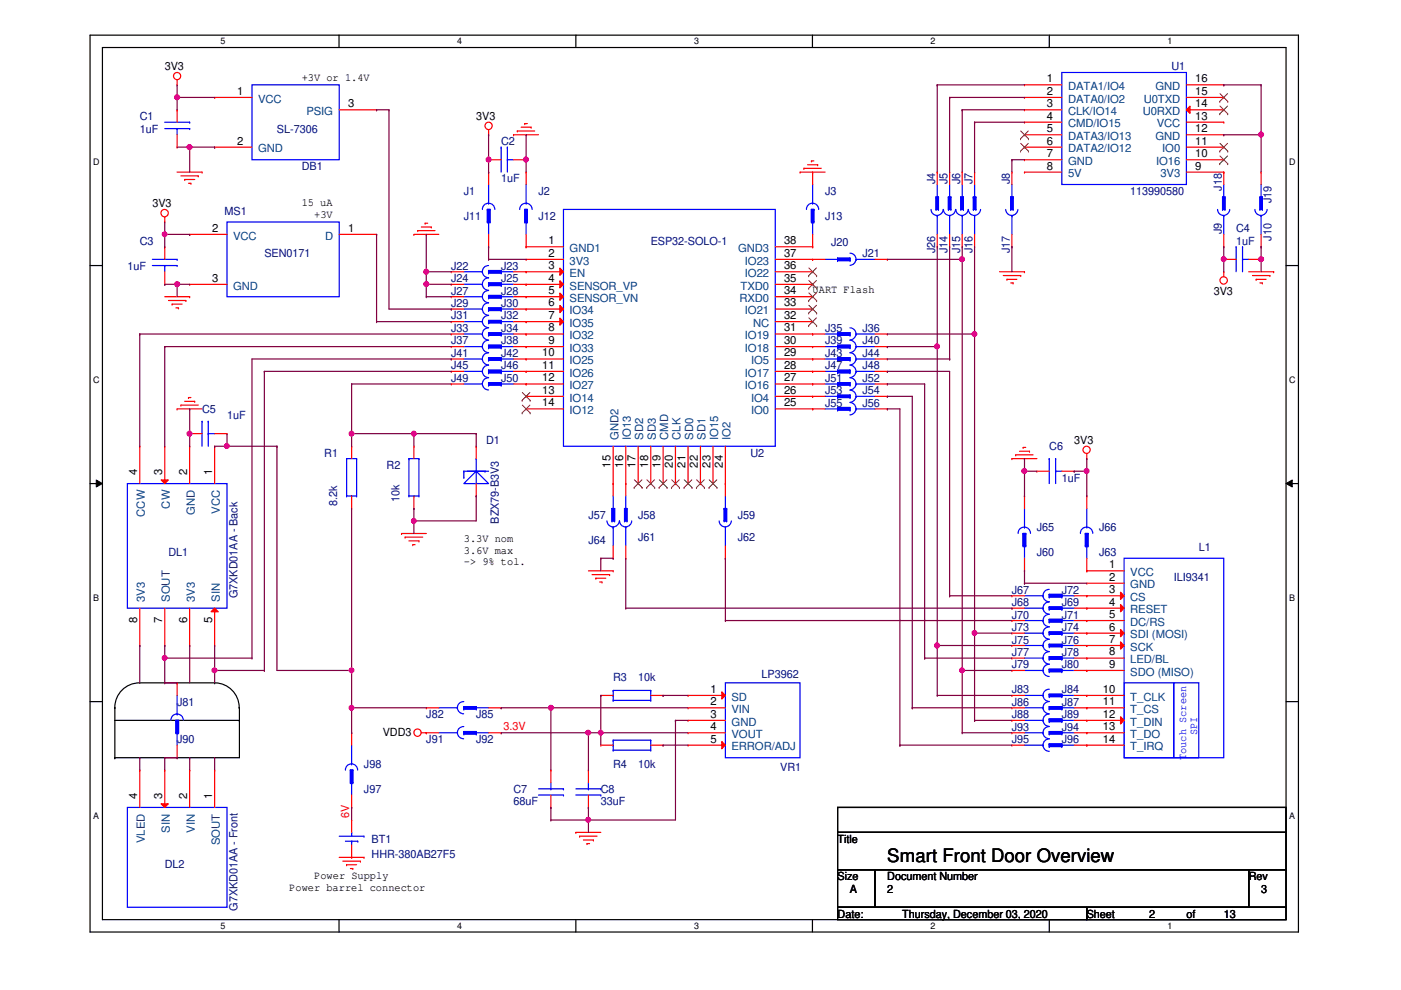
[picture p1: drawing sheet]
<svg xmlns="http://www.w3.org/2000/svg" width="297mm" height="210mm" viewBox="0 0 297 210" stroke-linecap="round" stroke-linejoin="round" font-family="sans-serif">
<defs><g id="words">
<text font-size="3.9" x="188.1" y="182.7">Smart Front Door Overview</text>
<g font-size="2.4">
<text x="34.9" y="14.9">3V3</text>
<text x="64" y="17.3">+3V or 1.4V</text>
<text x="222" y="17.4">1</text>
<text x="253.4" y="17.4">16</text>
<text x="50.2" y="20.1">1</text>
<text x="73.8" y="22.7">3</text>
<text x="222" y="20.1">2</text>
<text x="222" y="22.7">3</text>
<text x="253.4" y="22.7">14</text>
<text x="253.4" y="20.1">15</text>
<text x="101" y="25.5">3V3</text>
<text x="222" y="25.4">4</text>
<text x="222" y="28">5</text>
<text x="253.4" y="28">12</text>
<text x="253.4" y="25.4">13</text>
<text x="50.2" y="30.6">2</text>
<text x="222" y="30.6">6</text>
<text x="222" y="33.3">7</text>
<text x="222" y="35.9">8</text>
<text x="253.4" y="35.9">9</text>
<text x="253.4" y="33.3">10</text>
<text x="253.4" y="30.6">11</text>
<text x="32.3" y="44">3V3</text>
<text x="64" y="43.7">15 uA</text>
<text x="66.6" y="46.3">+3V</text>
<text x="45" y="49.1">2</text>
<text x="73.8" y="49.1">1</text>
<text x="116.3" y="51.8">1</text>
<text x="166.2" y="51.8">38</text>
<text x="45" y="59.7">3</text>
<text x="116.3" y="54.4">2</text>
<text x="116.3" y="57.1">3</text>
<text x="116.3" y="59.7">4</text>
<text x="166.2" y="59.7">35</text>
<text x="166.2" y="57.1">36</text>
<text x="166.2" y="54.4">37</text>
<text x="116.3" y="62.4">5</text>
<text x="116.3" y="65">6</text>
<text x="166.2" y="65">33</text>
<text x="166.2" y="62.4">34</text>
<text x="172.3" y="62.2">UART Flash</text>
<text x="257.3" y="62.5">3V3</text>
<text x="116.3" y="67.6">7</text>
<text x="116.3" y="70.3">8</text>
<text x="166.2" y="70.3">31</text>
<text x="166.2" y="67.6">32</text>
<text x="115" y="75.6">10</text>
<text x="116.3" y="72.9">9</text>
<text x="166.2" y="75.6">29</text>
<text x="166.2" y="72.9">30</text>
<text x="115" y="78.2">11</text>
<text x="115" y="80.9">12</text>
<text x="115" y="83.5">13</text>
<text x="166.2" y="83.5">26</text>
<text x="166.2" y="80.9">27</text>
<text x="166.2" y="78.2">28</text>
<text x="115" y="86.1">14</text>
<text x="166.2" y="86.1">25</text>
<text x="227.8" y="94.1">3V3</text>
<text x="29.1" y="100.7" transform="rotate(-90 29.1 100.7)">4</text>
<text x="34.4" y="100.7" transform="rotate(-90 34.4 100.7)">3</text>
<text x="39.7" y="100.7" transform="rotate(-90 39.7 100.7)">2</text>
<text x="45" y="100.7" transform="rotate(-90 45 100.7)">1</text>
<text x="129.5" y="99.2" transform="rotate(-90 129.5 99.2)">15</text>
<text x="132.1" y="99.2" transform="rotate(-90 132.1 99.2)">16</text>
<text x="134.7" y="99.2" transform="rotate(-90 134.7 99.2)">17</text>
<text x="137.4" y="99.2" transform="rotate(-90 137.4 99.2)">18</text>
<text x="140" y="99.2" transform="rotate(-90 140 99.2)">19</text>
<text x="142.7" y="99.2" transform="rotate(-90 142.7 99.2)">20</text>
<text x="145.3" y="99.2" transform="rotate(-90 145.3 99.2)">21</text>
<text x="148" y="99.2" transform="rotate(-90 148 99.2)">22</text>
<text x="150.6" y="99.2" transform="rotate(-90 150.6 99.2)">23</text>
<text x="153.2" y="99.2" transform="rotate(-90 153.2 99.2)">24</text>
<text x="98.3" y="115">3.3V nom</text>
<text x="98.3" y="117.4">3.6V max</text>
<text x="98.3" y="119.8">-&gt; 9% tol.</text>
<text x="235.2" y="120.5">1</text>
<text x="235.2" y="123.1">2</text>
<text x="235.2" y="125.8">3</text>
<text x="235.2" y="128.4">4</text>
<text x="235.2" y="131">5</text>
<text x="29.1" y="132.2" transform="rotate(-90 29.1 132.2)">8</text>
<text x="34.4" y="132.2" transform="rotate(-90 34.4 132.2)">7</text>
<text x="39.7" y="132.2" transform="rotate(-90 39.7 132.2)">6</text>
<text x="45" y="132.2" transform="rotate(-90 45 132.2)">5</text>
<text x="235.2" y="133.7">6</text>
<text x="235.2" y="136.3">7</text>
<text x="235.2" y="139">8</text>
<text x="235.2" y="141.6">9</text>
<text x="150.6" y="146.9">1</text>
<text x="150.6" y="149.5">2</text>
<text x="233.8" y="146.9">10</text>
<text x="233.8" y="149.5">11</text>
<text x="81.2" y="156">VDD3</text>
<text x="150.6" y="152.2">3</text>
<text x="150.6" y="154.8">4</text>
<text x="233.8" y="152.2">12</text>
<text x="233.8" y="154.8">13</text>
<text x="150.6" y="157.4">5</text>
<text x="233.8" y="157.4">14</text>
<text x="29.1" y="169.3" transform="rotate(-90 29.1 169.3)">4</text>
<text x="34.4" y="169.3" transform="rotate(-90 34.4 169.3)">3</text>
<text x="39.7" y="169.3" transform="rotate(-90 39.7 169.3)">2</text>
<text x="45" y="169.3" transform="rotate(-90 45 169.3)">1</text>
<text x="177.6" y="178.7">Title</text>
<text x="61.3" y="189">Power barrel connector</text>
<text x="66.6" y="186.3">Power Supply</text>
<text x="177.6" y="186.6">Size</text>
<text x="180.2" y="189.3">A</text>
<text x="188.1" y="189.3">2</text>
<text x="188.1" y="186.6">Document Number</text>
<text x="264.8" y="186.6">Rev</text>
<text x="267.4" y="189.3">3</text>
<text x="177.6" y="194.6">Date:</text>
<text x="191.3" y="194.6">Thursday, December 03, 2020</text>
<text x="230.4" y="194.6">Sheet</text>
<text x="243.6" y="194.6">2</text>
<text x="251.5" y="194.6">of</text>
<text x="259.5" y="194.6">13</text>
</g>
<g font-size="2.4" fill="#000080">
<text x="248.4" y="14.9">U1</text>
<text x="29.6" y="25.5">C1</text>
<text x="29.6" y="28.1">1uF</text>
<text x="58.7" y="28.1">SL-7306</text>
<text x="106.3" y="30.8">C2</text>
<text x="64" y="36.1">DB1</text>
<text x="98.3" y="41.3">J1</text>
<text x="106.3" y="38.7">1uF</text>
<text x="114.2" y="41.3">J2</text>
<text x="174.9" y="41.3">J3</text>
<text x="198.2" y="39.1" transform="rotate(-90 198.2 39.1)">J4</text>
<text x="200.9" y="39.1" transform="rotate(-90 200.9 39.1)">J5</text>
<text x="203.5" y="39.1" transform="rotate(-90 203.5 39.1)">J6</text>
<text x="206.2" y="39.1" transform="rotate(-90 206.2 39.1)">J7</text>
<text x="214.1" y="39.1" transform="rotate(-90 214.1 39.1)">J8</text>
<text x="239.6" y="41.3">113990580</text>
<text x="259" y="40.5" transform="rotate(-90 259 40.5)">J18</text>
<text x="47.6" y="45.6">MS1</text>
<text x="98.3" y="46.6">J11</text>
<text x="114.2" y="46.6">J12</text>
<text x="174.9" y="46.6">J13</text>
<text x="269.6" y="43.1" transform="rotate(-90 269.6 43.1)">J19</text>
<text x="29.6" y="51.9">C3</text>
<text x="138" y="51.9">ESP32-SOLO-1</text>
<text x="176.2" y="52.2">J20</text>
<text x="198.2" y="53.7" transform="rotate(-90 198.2 53.7)">J26</text>
<text x="200.9" y="53.7" transform="rotate(-90 200.9 53.7)">J14</text>
<text x="203.5" y="53.7" transform="rotate(-90 203.5 53.7)">J15</text>
<text x="206.2" y="53.7" transform="rotate(-90 206.2 53.7)">J16</text>
<text x="214.1" y="53.7" transform="rotate(-90 214.1 53.7)">J17</text>
<text x="259" y="49.7" transform="rotate(-90 259 49.7)">J9</text>
<text x="262.1" y="49.3">C4</text>
<text x="262.1" y="51.9">1uF</text>
<text x="269.6" y="51" transform="rotate(-90 269.6 51)">J10</text>
<text x="27" y="57.2">1uF</text>
<text x="56" y="54.5">SEN0171</text>
<text x="95.7" y="59.8">J24</text>
<text x="95.7" y="57.2">J22</text>
<text x="106.3" y="59.8">J25</text>
<text x="106.3" y="57.2">J23</text>
<text x="182.8" y="54.5">J21</text>
<text x="95.7" y="65.1">J29</text>
<text x="95.7" y="62.5">J27</text>
<text x="106.3" y="62.5">J28</text>
<text x="106.3" y="65.1">J30</text>
<text x="95.7" y="70.4">J33</text>
<text x="95.7" y="67.7">J31</text>
<text x="106.3" y="67.7">J32</text>
<text x="106.3" y="70.4">J34</text>
<text x="174.9" y="70.4">J35</text>
<text x="182.8" y="70.4">J36</text>
<text x="95.7" y="75.7">J41</text>
<text x="95.7" y="73">J37</text>
<text x="106.3" y="73">J38</text>
<text x="106.3" y="75.7">J42</text>
<text x="174.9" y="73">J39</text>
<text x="174.9" y="75.7">J43</text>
<text x="182.8" y="75.7">J44</text>
<text x="182.8" y="73">J40</text>
<text x="95.7" y="78.3">J45</text>
<text x="95.7" y="80.9">J49</text>
<text x="106.3" y="78.3">J46</text>
<text x="106.3" y="80.9">J50</text>
<text x="174.9" y="78.3">J47</text>
<text x="174.9" y="80.9">J51</text>
<text x="174.9" y="83.6">J53</text>
<text x="182.8" y="80.9">J52</text>
<text x="182.8" y="78.3">J48</text>
<text x="182.8" y="83.6">J54</text>
<text x="42.8" y="87.5">C5</text>
<text x="48.1" y="88.9">1uF</text>
<text x="174.9" y="86.2">J55</text>
<text x="182.8" y="86.2">J56</text>
<text x="103.1" y="94.1">D1</text>
<text x="222.5" y="95.5">C6</text>
<text x="68.7" y="96.8">R1</text>
<text x="82" y="99.4">R2</text>
<text x="159.1" y="96.8">U2</text>
<text x="71.5" y="107.3" transform="rotate(-90 71.5 107.3)">8.2k</text>
<text x="84.7" y="106.5" transform="rotate(-90 84.7 106.5)">10k</text>
<text x="225.1" y="102.1">1uF</text>
<text x="105.8" y="111" transform="rotate(-90 105.8 111)">BZX79-B3V3</text>
<text x="124.8" y="110">J57</text>
<text x="135.3" y="110">J58</text>
<text x="156.4" y="110">J59</text>
<text x="219.8" y="112.6">J65</text>
<text x="233" y="112.6">J66</text>
<text x="35.7" y="117.9">DL1</text>
<text x="124.8" y="115.3">J64</text>
<text x="135.3" y="114.8">J61</text>
<text x="156.4" y="114.8">J62</text>
<text x="219.8" y="117.9">J60</text>
<text x="233" y="117.9">J63</text>
<text x="254.2" y="116.9">L1</text>
<text x="214.5" y="125.9">J67</text>
<text x="225.1" y="125.9">J72</text>
<text x="248.9" y="123.2">ILI9341</text>
<text x="50.3" y="126.8" transform="rotate(-90 50.3 126.8)">G7XKD01AA - Back</text>
<text x="214.5" y="131.1">J70</text>
<text x="214.5" y="128.5">J68</text>
<text x="225.1" y="128.5">J69</text>
<text x="225.1" y="131.1">J71</text>
<text x="214.5" y="136.4">J75</text>
<text x="214.5" y="133.8">J73</text>
<text x="225.1" y="136.4">J76</text>
<text x="225.1" y="133.8">J74</text>
<text x="161.5" y="143.8">LP3962</text>
<text x="214.5" y="139.1">J77</text>
<text x="214.5" y="141.7">J79</text>
<text x="225.1" y="141.7">J80</text>
<text x="225.1" y="139.1">J78</text>
<text x="37.5" y="149.6">J81</text>
<text x="130" y="144.4">R3</text>
<text x="135.3" y="144.4">10k</text>
<text x="214.5" y="149.6">J86</text>
<text x="214.5" y="147">J83</text>
<text x="225.1" y="149.6">J87</text>
<text x="225.1" y="147">J84</text>
<text x="90.4" y="152.3">J82</text>
<text x="101" y="152.3">J85</text>
<text x="214.5" y="154.9">J93</text>
<text x="214.5" y="152.3">J88</text>
<text x="225.1" y="154.9">J94</text>
<text x="225.1" y="152.3">J89</text>
<text x="37.5" y="157.6">J90</text>
<text x="90.4" y="157.6">J91</text>
<text x="101" y="157.6">J92</text>
<text x="214.5" y="157.6">J95</text>
<text x="225.1" y="157.6">J96</text>
<text x="77.2" y="162.9">J98</text>
<text x="130" y="162.9">R4</text>
<text x="135.3" y="162.9">10k</text>
<text x="165.4" y="163.4">VR1</text>
<text x="77.2" y="168.1">J97</text>
<text x="108.9" y="168.1">C7</text>
<text x="108.9" y="170.8">68uF</text>
<text x="127.4" y="168.1">C8</text>
<text x="127.4" y="170.8">33uF</text>
<text x="78.8" y="178.7">BT1</text>
<text x="34.9" y="184">DL2</text>
<text x="78.8" y="181.9">HHR-380AB27F5</text>
<text x="50.3" y="193.1" transform="rotate(-90 50.3 193.1)">G7XKD01AA - Front</text>
</g>
<g font-size="2.4" fill="#004080">
<text x="54.7" y="21.8">VCC</text>
<text x="226.4" y="19.1">DATA1/IO4</text>
<text x="226.4" y="21.8">DATA0/IO2</text>
<text x="242.5" y="21.8">U0TXD</text>
<text x="245" y="19.1">GND</text>
<text x="65" y="24.4">PSIG</text>
<text x="226.4" y="24.4">CLK/IO14</text>
<text x="226.4" y="27">CMD/IO15</text>
<text x="226.4" y="29.7">DATA3/IO13</text>
<text x="242.3" y="24.4">U0RXD</text>
<text x="245" y="29.7">GND</text>
<text x="245.3" y="27">VCC</text>
<text x="54.7" y="32.3">GND</text>
<text x="226.4" y="32.3">DATA2/IO12</text>
<text x="226.4" y="35">GND</text>
<text x="245.1" y="35">IO16</text>
<text x="246.4" y="32.3">IO0</text>
<text x="226.4" y="37.6">5V</text>
<text x="246" y="37.6">3V3</text>
<text x="49.4" y="50.8">VCC</text>
<text x="68.9" y="50.8">D</text>
<text x="120.8" y="53.4">GND1</text>
<text x="156.5" y="53.4">GND3</text>
<text x="120.8" y="56.1">3V3</text>
<text x="120.8" y="58.7">EN</text>
<text x="157.9" y="58.7">IO22</text>
<text x="157.9" y="56.1">IO23</text>
<text x="49.4" y="61.4">GND</text>
<text x="120.8" y="61.4">SENSOR_VP</text>
<text x="120.8" y="64">SENSOR_VN</text>
<text x="156.8" y="64">RXD0</text>
<text x="157" y="61.4">TXD0</text>
<text x="120.8" y="66.6">IO34</text>
<text x="120.8" y="69.3">IO35</text>
<text x="120.8" y="71.9">IO32</text>
<text x="157.9" y="71.9">IO19</text>
<text x="157.9" y="66.6">IO21</text>
<text x="159.7" y="69.3">NC</text>
<text x="120.8" y="74.6">IO33</text>
<text x="120.8" y="77.2">IO25</text>
<text x="157.9" y="74.6">IO18</text>
<text x="159.3" y="77.2">IO5</text>
<text x="120.8" y="79.8">IO26</text>
<text x="120.8" y="82.5">IO27</text>
<text x="157.9" y="82.5">IO16</text>
<text x="157.9" y="79.8">IO17</text>
<text x="120.8" y="85.1">IO14</text>
<text x="120.8" y="87.8">IO12</text>
<text x="159.3" y="87.8">IO0</text>
<text x="159.3" y="85.1">IO4</text>
<text x="131.1" y="93.3" transform="rotate(-90 131.1 93.3)">GND2</text>
<text x="133.8" y="93.3" transform="rotate(-90 133.8 93.3)">IO13</text>
<text x="136.4" y="93.3" transform="rotate(-90 136.4 93.3)">SD2</text>
<text x="139.1" y="93.3" transform="rotate(-90 139.1 93.3)">SD3</text>
<text x="141.7" y="93.3" transform="rotate(-90 141.7 93.3)">CMD</text>
<text x="144.3" y="93.3" transform="rotate(-90 144.3 93.3)">CLK</text>
<text x="147" y="93.3" transform="rotate(-90 147 93.3)">SD0</text>
<text x="149.6" y="93.3" transform="rotate(-90 149.6 93.3)">SD1</text>
<text x="152.3" y="93.3" transform="rotate(-90 152.3 93.3)">IO15</text>
<text x="154.9" y="93.3" transform="rotate(-90 154.9 93.3)">IO2</text>
<text x="36" y="107.8" transform="rotate(-90 36 107.8)">CW</text>
<text x="30.7" y="109.6" transform="rotate(-90 30.7 109.6)">CCW</text>
<text x="41.3" y="109.2" transform="rotate(-90 41.3 109.2)">GND</text>
<text x="46.6" y="108.9" transform="rotate(-90 46.6 108.9)">VCC</text>
<text x="239.6" y="122.1">VCC</text>
<text x="239.6" y="124.8">GND</text>
<text x="30.7" y="127.6" transform="rotate(-90 30.7 127.6)">3V3</text>
<text x="36" y="127.6" transform="rotate(-90 36 127.6)">SOUT</text>
<text x="41.3" y="127.6" transform="rotate(-90 41.3 127.6)">3V3</text>
<text x="46.6" y="127.6" transform="rotate(-90 46.6 127.6)">SIN</text>
<text x="239.6" y="127.4">CS</text>
<text x="239.6" y="130">RESET</text>
<text x="239.6" y="132.7">DC/RS</text>
<text x="239.6" y="135.3">SDI (MOSI)</text>
<text x="239.6" y="138">SCK</text>
<text x="239.6" y="140.6">LED/BL</text>
<text x="239.6" y="143.3">SDO (MISO)</text>
<text x="155.1" y="148.5">SD</text>
<text x="239.6" y="148.5">T_CLK</text>
<text x="155.1" y="153.8">GND</text>
<text x="155.1" y="151.2">VIN</text>
<text x="239.6" y="151.2">T_CS</text>
<text x="239.6" y="153.8">T_DIN</text>
<text x="155.1" y="156.5">VOUT</text>
<text x="155.1" y="159.1">ERROR/ADJ</text>
<text x="239.6" y="156.5">T_DO</text>
<text x="239.6" y="159.1">T_IRQ</text>
<text x="30.7" y="178.8" transform="rotate(-90 30.7 178.8)">VLED</text>
<text x="36" y="176.5" transform="rotate(-90 36 176.5)">SIN</text>
<text x="41.3" y="176.5" transform="rotate(-90 41.3 176.5)">VIN</text>
<text x="46.6" y="179.2" transform="rotate(-90 46.6 179.2)">SOUT</text>
</g>
<g font-size="2.4" fill="#f00">
<text x="106.8" y="154.9">3.3V</text>
<text x="74" y="173.4" transform="rotate(-90 74 173.4)">6V</text>
</g>
<g font-size="2.4" fill="#00f">
<text x="253.8" y="155.9" transform="rotate(-90 253.8 155.9)">SPI</text>
<text x="251.5" y="161.2" transform="rotate(-90 251.5 161.2)">Touch Screen</text>
</g>
<g font-size="1.9">
<text x="46.8" y="9.4">5</text>
<text x="96.9" y="9.4">4</text>
<text x="147.2" y="9.4">3</text>
<text x="197.3" y="9.4">2</text>
<text x="247.5" y="9.4">1</text>
<text x="19.8" y="34.9">D</text>
<text x="273.3" y="34.9">D</text>
<text x="19.8" y="81.1">C</text>
<text x="273.3" y="81.1">C</text>
<text x="19.8" y="127.3">B</text>
<text x="273.3" y="127.3">B</text>
<text x="19.8" y="173.6">A</text>
<text x="273.3" y="173.6">A</text>
<text x="46.8" y="196.9">5</text>
<text x="96.9" y="196.9">4</text>
<text x="147.2" y="196.9">3</text>
<text x="197.3" y="196.9">2</text>
<text x="247.5" y="196.9">1</text>
</g>
</g></defs>
<path d="M19.1 7.5h256.2v190.1h-256.2zM21.7 10.1h251v184.9h-251z" fill="none" stroke="#000" stroke-width=".25"/>
<g fill="#fff">
<path d="M46.8 7.7h1v2.1h-1z"/>
<path d="M46.8 195.2h1v2.2h-1z"/>
</g>
<path d="M71.9 7.5v2.6M71.9 195v2.6" fill="none" stroke="#000" stroke-width=".25"/>
<g fill="#fff">
<path d="M96.9 7.7h1.1v2.1h-1.1z"/>
<path d="M96.9 195.2h1.1v2.2h-1.1z"/>
</g>
<path d="M122.1 7.5v2.6M122.1 195v2.6" fill="none" stroke="#000" stroke-width=".25"/>
<g fill="#fff">
<path d="M147.2 7.7h1v2.1h-1z"/>
<path d="M147.2 195.2h1v2.2h-1z"/>
</g>
<path d="M172.3 7.5v2.6M172.3 195v2.6" fill="none" stroke="#000" stroke-width=".25"/>
<g fill="#fff">
<path d="M197.3 7.7h1v2.1h-1z"/>
<path d="M197.3 195.2h1v2.2h-1z"/>
</g>
<path d="M222.5 7.5v2.6M222.5 195v2.6" fill="none" stroke="#000" stroke-width=".25"/>
<g fill="#fff">
<path d="M247.5 7.7h1v2.1h-1z"/>
<path d="M247.5 195.2h1v2.2h-1z"/>
<path d="M19.8 33.2h1.3v2.1h-1.3z"/>
<path d="M273.3 33.2h1.4v2.1h-1.4z"/>
<path d="M19.8 79.4h1.3v2.1h-1.3z"/>
<path d="M273.3 79.4h1.4v2.1h-1.4z"/>
</g>
<path d="M19.1 56.3h2.6M272.7 56.3h2.6" fill="none" stroke="#000" stroke-width=".25"/>
<g fill="#fff">
<path d="M19.8 125.6h1.2v2.2h-1.2z"/>
<path d="M273.3 125.6h1.3v2.2h-1.3z"/>
</g>
<path d="M19.1 102.5h2.6M272.7 102.5h2.6" fill="none" stroke="#000" stroke-width=".25"/>
<path d="M20.4 101.8l1.3 .7-1.3 .8zM272.7 102.5l1.3-.7v1.5z" fill="#000"/>
<path d="M20.4 101.8l1.3 .7-1.3 .8zM272.7 102.5l1.3-.7v1.5z" fill="none" stroke="#000" stroke-width=".21"/>
<g fill="#fff">
<path d="M19.8 171.9h1.2v2.1h-1.2z"/>
<path d="M273.3 171.9h1.3v2.1h-1.3z"/>
</g>
<g fill="none" stroke="#000" stroke-width=".25">
<path d="M19.1 148.8h2.6M24.3 150.1h.1M24.3 152.7h26.5M24.3 150.1v10.6M45.5 144.8a5.2 5.2 0 0 1 5.2 5.3M45.5 144.8h-15.8a5.2 5.2 0 0 0-5.4 5.3M45.5 144.8h.1M50.8 152.7h.1M50.8 150.1h.1M50.8 150.1v10.6h-26.5M272.7 148.8h2.6M24.3 160.7h.1"/>
<path d="M177.6 171.2h95.1v5.3h-95.1zM177.6 176.5h95.1v7.9h-95.1zM177.6 184.4h7.9v8h-7.9zM177.6 192.4h52.8v2.6h-52.8zM185.5 184.4h79.3v8h-79.3zM230.4 192.4h42.3v2.6h-42.3zM264.8 184.4h7.9v8h-7.9z"/>
</g>
<g fill="none" stroke="#f00" stroke-width=".25">
<path d="M37.5 18h.1M37.5 16.9v1.1M37.5 36.5h5.3M38.4 37.3h3.6M39.2 38.1h.1M39.2 38.1h2.1M40 38.9h.5M40.5 38.9h.1M42 37.3h.1M42.8 36.5h.1M103.6 28.6h.1M103.6 27.5v1.1"/>
<path d="M108.9 28.6h.1M108.9 28.6h5.3M109.7 27.8h.1M109.7 27.8h3.7M110.5 27h2.1M111.3 26.2h.1M111.3 26.2h.5M112.6 27h.1M169.6 36.5h.1M169.6 36.5h5.3M170.4 35.7h.1M170.4 35.7h3.7"/>
<path d="M171.2 34.9h2.2M172 34.1h.1M172 34.1h.6M173.4 34.9h.1M34.9 47.1h.1M34.9 46v1.1M87.8 49.7h.1M87.8 49.7h5.2M88.6 48.9h.1M88.6 48.9h3.6M89.3 48.1h2.1M90.1 47.3h.1"/>
<path d="M90.1 47.3h.6M91.4 48.1h.1M111.5 52.3h.1M111.5 55h.1M111.5 52.3h8M111.5 55h8M211.9 57.6h5.3M212.7 58.4h3.7M213.5 59.2h.1M213.5 59.2h2.1M214.3 60h.5M214.8 60h.1"/>
<path d="M216.4 58.4h.1M217.2 57.6h.1M259.5 57.6h.1M259.5 57.6v1.1M264.8 57.6h5.2M265.6 58.4h3.6M266.3 59.2h.1M266.3 59.2h2.1M267.1 60h.5M267.6 60h.1M269.2 58.4h.1M270 57.6h.1"/>
<path d="M34.9 62.9h5.3M35.7 63.7h3.7M36.5 64.5h.1M36.5 64.5h2.1M37.3 65.3h.5M37.8 65.3h.1M39.4 63.7h.1M40.2 62.9h.1M37.5 86.7h.1M37.5 86.7h5.3M38.4 85.9h.1M38.4 85.9h3.6"/>
<path d="M39.2 85.1h2.1M40 84.3h.1M40 84.3h.5M41.3 85.1h.1M214.5 97.2h.1M214.5 97.2h5.3M215.3 96.4h.1M215.3 96.4h3.7M216.2 95.7h2.1M216.9 94.9h.1M216.9 94.9h.6M218.3 95.7h.1"/>
<path d="M230.4 97.2h.1M230.4 96.2v1M85.1 113.1h.1M85.1 113.1h5.3M85.9 113.9h.1M85.9 113.9h3.7M86.7 114.7h2.1M87.5 115.5h.1M87.5 115.5h.5M88.8 114.7h.1M124.8 121h5.2M125.5 121.8h3.7"/>
<path d="M126.3 122.6h.1M126.3 122.6h2.1M127.1 123.4h.5M127.6 123.4h.1M129.2 121.8h.1M130 121h.1M89.3 155.4h1.1M90.4 155.4h.1M122.1 176.5h.1M122.1 176.5h5.3M122.9 177.3h.1M122.9 177.3h3.7"/>
<path d="M123.7 178.1h2.1M124.5 178.9h.1M124.5 178.9h.5M125.8 178.1h.1M71.9 181.8h5.3M72.7 182.6h3.7M73.5 183.3h.1M73.5 183.3h2.1M74.3 184.1h.5M74.8 184.1h.1M76.4 182.6h.1M77.2 181.8h.1"/>
<circle cx="37.6" cy="16.1" r=".76"/>
<circle cx="103.6" cy="26.7" r=".77"/>
<circle cx="34.9" cy="45.2" r=".78"/>
<circle cx="259.4" cy="59.4" r=".78"/>
<circle cx="230.4" cy="95.4" r=".76"/>
<circle cx="88.5" cy="155.3" r=".77"/>
</g>
<path d="M119.5 44.4h44.9v50.2h-44.9z" fill="none" stroke="#00f" stroke-width=".25"/>
<path d="M118.7 56.9l.8 .7-.8 .8z" fill="#f00"/>
<path d="M111.5 57.6h.1M111.5 57.6h8M118.7 56.9l.8 .7-.8 .8z" fill="none" stroke="#f00" stroke-width=".25"/>
<path d="M118.7 59.5l.8 .8-.8 .7z" fill="#f00"/>
<path d="M118.7 59.5l.8 .8-.8 .7zM111.5 60.3h.1M111.5 60.3h8" fill="none" stroke="#f00" stroke-width=".25"/>
<path d="M118.7 62.1l.8 .8-.8 .8z" fill="#f00"/>
<path d="M111.5 62.9h.1M111.5 62.9h8M118.7 62.1l.8 .8-.8 .8z" fill="none" stroke="#f00" stroke-width=".25"/>
<path d="M118.7 64.8l.8 .7-.8 .8z" fill="#f00"/>
<path d="M111.5 65.5h.1M111.5 65.5h8M118.7 64.8l.8 .7-.8 .8z" fill="none" stroke="#f00" stroke-width=".25"/>
<path d="M118.7 67.4l.8 .8-.8 .8z" fill="#f00"/>
<g fill="none" stroke="#f00" stroke-width=".25">
<path d="M164.4 57.6h7.9M164.4 55h7.9M164.4 52.3h7.9M172.3 57.6h.1M172.3 55h.1M172.3 52.3h.1M259.5 55h.1M259.5 55h2.6M264.8 55h2.6M267.4 55h.1M111.5 68.2h.1M111.5 70.8h.1"/>
<path d="M111.5 73.5h.1M111.5 76.1h.1M111.5 78.7h.1M111.5 68.2h8M111.5 70.8h8M111.5 73.5h8M111.5 76.1h8M111.5 78.7h8M118.7 67.4l.8 .8-.8 .8zM164.4 68.2h7.9M164.4 70.8h7.9M164.4 73.5h7.9"/>
<path d="M164.4 76.1h7.9M164.4 78.7h7.9M164.4 65.5h7.9M164.4 62.9h7.9M164.4 60.3h7.9M172.3 78.7h.1M172.3 76.1h.1M172.3 73.5h.1M172.3 70.8h.1M172.3 68.2h.1M172.3 65.5h.1M172.3 62.9h.1"/>
<path d="M172.3 60.3h.1M111.5 81.4h.1M111.5 84h.1M111.5 86.7h.1M111.5 81.4h8M111.5 84h8M111.5 86.7h8M130 94.6v7.9M132.7 94.6v7.9M135.3 94.6v7.9M138 94.6v7.9M140.6 94.6v7.9"/>
<path d="M143.2 94.6v7.9M145.9 94.6v7.9M148.5 94.6v7.9M151.2 94.6v7.9M153.8 94.6v7.9M164.4 81.4h7.9M164.4 84h7.9M164.4 86.7h7.9M172.3 86.7h.1M172.3 84h.1M172.3 81.4h.1M130 102.5h.1"/>
<path d="M132.7 102.5h.1M135.3 102.5h.1M138 102.5h.1M140.6 102.5h.1M143.2 102.5h.1M145.9 102.5h.1M148.5 102.5h.1M151.2 102.5h.1M153.8 102.5h.1"/>
</g>
<g fill="none" stroke="#804000" stroke-width=".21">
<path d="M171.5 58.5h.1M171.5 59.5l1.6 1.6M171.5 56.8l1.6 1.7M173.1 59.5l-1.6 1.6M173.1 56.8l-1.6 1.7M173.1 58.5h.1M171.5 69h.1M171.5 66.4h.1M171.5 63.8h.1M171.5 61.1h.1M171.5 67.4l1.6 1.6M171.5 64.7l1.6 1.7"/>
<path d="M171.5 62.1l1.6 1.7M173.1 67.4l-1.6 1.6M173.1 64.7l-1.6 1.7M173.1 62.1l-1.6 1.7M173.1 69h.1M173.1 66.4h.1M173.1 63.8h.1M173.1 61.1h.1M110.7 84.9h.1M110.7 87.5h.1M110.7 83.2l1.7 1.7M110.7 85.9l1.7 1.6"/>
<path d="M112.4 83.2l-1.7 1.7M112.4 85.9l-1.7 1.6M112.4 84.9h.1M112.4 87.5h.1M134.5 103.4h.1M134.5 101.7l1.6 1.7M136.1 101.7l-1.6 1.7M136.1 103.4h.1M137.1 103.4h.1M137.2 101.7l1.6 1.7M138.8 101.7l-1.7 1.7M138.8 103.4h.1"/>
<path d="M139.7 103.4h.1M139.8 101.7l1.6 1.7M141.4 101.7l-1.7 1.7M141.4 103.4h.1M142.4 103.4h.1M142.4 101.7l1.7 1.7M144 101.7l-1.6 1.7M144.1 103.4h.1M145 103.4h.1M145.1 101.7l1.6 1.7M146.7 101.7l-1.7 1.7M146.7 103.4h.1"/>
<path d="M147.7 103.4h.1M147.7 101.7l1.7 1.7M149.3 101.7l-1.6 1.7M149.4 103.4h.1M150.3 103.4h.1M150.4 101.7l1.6 1.7M152 101.7l-1.7 1.7M152 103.4h.1"/>
</g>
<g fill="none" stroke="#00f" stroke-width=".25">
<path d="M262.1 52.3h.1M262.1 52.3v5.3M263.4 52.3h.1M263.4 55h.1M263.4 52.3v5.3M263.4 55h1.4M174.9 86.7h2.7M177.6 86.7h.1M177.6 87h.1M177.6 86.4h.1M177.6 86.4v.6M177.6 87h2.6"/>
<path d="M177.6 86.4h2.6M180.2 87h.1M180.2 86.4h.1M180.2 86.4v.6"/>
</g>
<path d="M177.6 86.4h2.6v.6h-2.6z" fill-rule="evenodd" fill="#00f"/>
<path d="M177.6 86.4h2.6v.6h-2.6zM27 102.5h21.1v26.4h-21.1z" fill="none" stroke="#00f" stroke-width=".25"/>
<path d="M40.2 94.6h.1M40.2 94.6v7.9M45.5 94.6h.1M45.5 94.6v7.9M172.3 86.7h.1M172.3 86.7h2.6" fill="none" stroke="#f00" stroke-width=".25"/>
<path d="M34.2 101.8h1.5l-.8 .7z" fill="#f00"/>
<path d="M29.6 94.6h.1M29.6 94.6v7.9M34.9 94.6h.1M34.9 94.6v7.9M34.2 101.8h1.5l-.8 .7z" fill="none" stroke="#f00" stroke-width=".25"/>
<path d="M45.5 128.9l.8 .8h-1.6z" fill="#f00"/>
<path d="M29.6 136.9h.1M29.6 128.9v8M34.9 136.9h.1M34.9 128.9v8M40.2 136.9h.1M40.2 128.9v8M45.5 128.9l.8 .8h-1.6zM45.5 136.9h.1M45.5 128.9v8" fill="none" stroke="#f00" stroke-width=".25"/>
<path d="M132.4 110.4h.1M132.4 107.8h.1M132.4 107.8h.5M132.4 110.4h.5M132.4 107.8v2.6M132.7 107.8h.1M132.7 105.2v2.6M132.9 107.8h.1M132.9 110.4h.1M132.9 107.8v2.6" fill="none" stroke="#00f" stroke-width=".25"/>
<path d="M132.4 107.8h.5v2.6h-.5z" fill-rule="evenodd" fill="#00f"/>
<g fill="none" stroke="#00f" stroke-width=".25">
<path d="M98.3 76.1h4M102.3 76.1h.1M102.3 76.1a1.31 1.31 0 0 0 1.3 1.3M103.6 74.8a1.26 1.26 0 0 0-1.3 1.3M132.4 107.8h.5v2.6h-.5zM222.5 126.6h.1M222.5 126h.1M222.5 126.6h2.6M222.5 126v.6M222.5 126h2.6M225.1 126.3h.1M225.1 126.6h.1"/>
<path d="M225.1 126h.1M225.1 126.3h2.7M225.1 126v.6"/>
</g>
<path d="M95.7 76.1h.1M95.7 76.1h2.6M132.7 102.5h.1M132.7 102.5v2.7" fill="none" stroke="#f00" stroke-width=".25"/>
<path d="M222.5 126h2.6v.6h-2.6z" fill-rule="evenodd" fill="#00f"/>
<path d="M48.1 47.1h23.8v15.8h-23.8zM238.3 118.4h21.2v42.3h-21.2zM222.5 126h2.6v.6h-2.6zM238.3 144.8h10.6v15.9h-10.6zM248.9 144.8h5.3v15.9h-5.3z" fill="none" stroke="#00f" stroke-width=".25"/>
<path d="M40.2 49.7h.1M40.2 49.7h7.9M71.9 49.7h7.9M79.8 49.7h.1M40.2 60.3h.1M40.2 60.3h7.9M227.8 126.3h2.6M230.4 126.3h.1M230.4 121h.1M230.4 123.7h.1M230.4 121h7.9M230.4 123.7h7.9" fill="none" stroke="#f00" stroke-width=".25"/>
<path d="M237.6 125.6l.7 .7-.7 .8z" fill="#f00"/>
<path d="M230.4 126.3h.1M230.4 126.3h7.9M237.6 125.6l.7 .7-.7 .8z" fill="none" stroke="#f00" stroke-width=".25"/>
<path d="M237.6 128.2l.7 .7-.7 .8z" fill="#f00"/>
<path d="M230.4 128.9h.1M230.4 131.6h.1M230.4 128.9h7.9M230.4 131.6h7.9M237.6 128.2l.7 .7-.7 .8z" fill="none" stroke="#f00" stroke-width=".25"/>
<path d="M237.6 133.5l.7 .7-.7 .8z" fill="#f00"/>
<path d="M230.4 134.2h.1M230.4 134.2h7.9M237.6 133.5l.7 .7-.7 .8z" fill="none" stroke="#f00" stroke-width=".25"/>
<path d="M237.6 136.1l.7 .8-.7 .7z" fill="#f00"/>
<path d="M230.4 136.9h.1M230.4 139.5h.1M230.4 136.9h7.9M230.4 139.5h7.9M237.6 136.1l.7 .8-.7 .7zM230.4 142.2h.1M230.4 147.4h.1M230.4 150.1h.1M230.4 142.2h7.9M230.4 147.4h7.9M230.4 150.1h7.9" fill="none" stroke="#f00" stroke-width=".25"/>
<path d="M237.6 152l.7 .7-.7 .8z" fill="#f00"/>
<path d="M198.7 52.3h.1M198.7 49.7v2.6M130 118.4h.1M130 115.7v2.7M230.4 152.7h.1M230.4 155.4h.1M230.4 158h.1M230.4 152.7h7.9M230.4 155.4h7.9M230.4 158h7.9M237.6 152l.7 .7-.7 .8z" fill="none" stroke="#f00" stroke-width=".25"/>
<g fill="none" stroke="#00f" stroke-width=".25">
<path d="M197.4 44.4a1.29 1.29 0 0 0 1.3 1.3 1.29 1.29 0 0 0 1.3-1.3M198.7 45.7h.1M198.7 45.7v4M128.7 110.4a1.31 1.31 0 0 0 1.3 1.3M130 111.8h.1M130 111.8v3.9M131.3 110.4a1.38 1.38 0 0 1-1.3 1.3M222.5 150.3h.1M222.5 149.8h.1M222.5 150.3h2.6M222.5 149.8v.5M222.5 149.8h2.6"/>
<path d="M225.1 150.1h.1M225.1 150.3h.1M225.1 149.8h.1M225.1 150.1h2.7M225.1 149.8v.5"/>
</g>
<path d="M222.5 149.8h2.6v.5h-2.6z" fill-rule="evenodd" fill="#00f"/>
<path d="M103.6 60h.1M103.6 60v.5M103.6 60h2.7M106.3 60h.1M106.3 60v.5M103.6 60.5h.1M103.6 60.5h2.7M106.3 60.3h.1M106.3 60.5h.1M106.3 60.3h2.6M222.5 149.8h2.6v.5h-2.6z" fill="none" stroke="#00f" stroke-width=".25"/>
<path d="M227.8 150.1h2.6M230.4 150.1h.1" fill="none" stroke="#f00" stroke-width=".25"/>
<path d="M103.6 60h2.7v.5h-2.7z" fill-rule="evenodd" fill="#00f"/>
<g fill="none" stroke="#00f" stroke-width=".25">
<path d="M103.6 60h2.7v.5h-2.7zM180.2 80.1a1.29 1.29 0 0 1 1.3 1.3 1.29 1.29 0 0 1-1.3 1.3M181.5 81.4h.1M181.5 81.4h4M222.5 137.1h.1M222.5 136.6h.1M222.5 137.1h2.6M222.5 136.6v.5M222.5 136.6h2.6M225.1 136.9h.1M225.1 137.1h.1M225.1 136.6h.1"/>
<path d="M225.1 136.9h2.7M225.1 136.6v.5M93 155.4h4M97 155.4h.1M97 155.4a1.31 1.31 0 0 0 1.3 1.2M98.3 154.1a1.27 1.27 0 0 0-1.3 1.3"/>
</g>
<path d="M108.9 60.3h2.6M111.5 60.3h.1M185.5 81.4h2.6M188.1 81.4h.1M90.4 155.4h.1M90.4 155.4h2.6" fill="none" stroke="#f00" stroke-width=".25"/>
<path d="M222.5 136.6h2.6v.5h-2.6z" fill-rule="evenodd" fill="#00f"/>
<path d="M103.6 63.2h.1M103.6 62.7h.1M103.6 63.2h2.7M103.6 62.7v.5M103.6 62.7h2.7M106.3 62.9h.1M106.3 63.2h.1M106.3 62.7h.1M106.3 62.9h2.6M106.3 62.7v.5M222.5 136.6h2.6v.5h-2.6z" fill="none" stroke="#00f" stroke-width=".25"/>
<path d="M227.8 136.9h2.6M230.4 136.9h.1" fill="none" stroke="#f00" stroke-width=".25"/>
<path d="M103.6 62.7h2.7v.5h-2.7z" fill-rule="evenodd" fill="#00f"/>
<g fill="none" stroke="#00f" stroke-width=".25">
<path d="M111.5 39.1v4M103.6 57.9h.1M103.6 57.4h.1M103.6 57.9h2.7M103.6 57.4v.5M103.6 57.4h2.7M106.3 57.6h.1M106.3 57.9h.1M106.3 57.4h.1M106.3 57.6h2.6M106.3 57.4v.5M111.5 43.1h.1"/>
<path d="M111.5 43.1a1.27 1.27 0 0 0-1.3 1.3M111.5 43.1a1.3 1.3 0 0 1 1.3 1.3M103.6 62.7h2.7v.5h-2.7zM114.2 168.6h5.3M114.2 167.3h5.3M116.8 167.3h.1M116.8 165.9v1.4M119.5 168.6h.1M119.5 167.3h.1"/>
</g>
<path d="M111.5 36.5h.1M111.5 36.5v2.6M108.9 62.9h2.6M111.5 62.9h.1M116.8 171.2h.1M116.8 163.3h.1M116.8 163.3v2.6M116.8 168.6v2.6" fill="none" stroke="#f00" stroke-width=".25"/>
<path d="M103.6 57.4h2.7v.5h-2.7z" fill-rule="evenodd" fill="#00f"/>
<path d="M103.3 44.4h.1M103.3 47.1h.1M103.3 47.1h.6M103.3 44.4h.6M103.3 44.4v2.7M103.6 57.4h2.7v.5h-2.7zM103.6 47.1h.1M103.6 47.1v2.6M103.9 47.1h.1M103.9 44.4h.1M103.9 44.4v2.7" fill="none" stroke="#00f" stroke-width=".25"/>
<path d="M108.9 57.6h2.6M111.5 57.6h.1" fill="none" stroke="#f00" stroke-width=".25"/>
<path d="M103.3 44.4h.6v2.7h-.6z" fill-rule="evenodd" fill="#00f"/>
<g fill="none" stroke="#00f" stroke-width=".25">
<path d="M103.3 44.4h.6v2.7h-.6zM98.3 65.5h4M102.3 65.5h.1M102.3 65.5a1.29 1.29 0 0 0 1.3 1.3M103.6 64.2a1.27 1.27 0 0 0-1.3 1.3M103.6 79h.1M103.6 78.5h.1M103.6 79h2.7M103.6 78.5v.5M103.6 78.5h2.7M106.3 78.7h.1M106.3 79h.1"/>
<path d="M106.3 78.5h.1M106.3 78.7h2.6M106.3 78.5v.5"/>
</g>
<path d="M103.6 52.3h.1M103.6 49.7v2.6M95.7 65.5h.1M95.7 65.5h2.6" fill="none" stroke="#f00" stroke-width=".25"/>
<path d="M103.6 78.5h2.7v.5h-2.7z" fill-rule="evenodd" fill="#00f"/>
<g fill="none" stroke="#00f" stroke-width=".25">
<path d="M106.3 31.2h.1M106.3 31.2v5.3M107.6 31.2h.1M107.6 33.9h.1M107.6 31.2v5.3M107.6 33.9h1.3M214.5 39.1v2.7M214.3 44.4h.1M214.3 41.8h.1M214.3 41.8h.5M214.3 44.4h.5M214.3 41.8v2.6"/>
<path d="M214.5 41.8h.1M214.8 41.8h.1M214.8 44.4h.1M214.8 41.8v2.6M103.6 78.5h2.7v.5h-2.7z"/>
</g>
<path d="M103.6 33.9h.1M103.6 33.9h2.7M108.9 33.9h2.6M111.5 33.9h.1M108.9 78.7h2.6M111.5 78.7h.1" fill="none" stroke="#f00" stroke-width=".25"/>
<path d="M214.3 41.8h.5v2.6h-.5z" fill-rule="evenodd" fill="#00f"/>
<g fill="none" stroke="#00f" stroke-width=".25">
<path d="M214.3 41.8h.5v2.6h-.5zM230.4 111.8h.1M230.4 111.8a1.31 1.31 0 0 1 1.3 1.3M230.4 111.8a1.28 1.28 0 0 0-1.3 1.3M230.4 107.8v4M217.2 131.6h3.9M221.1 131.6h.1M221.1 131.6a1.29 1.29 0 0 0 1.4 1.3M222.5 130.3a1.27 1.27 0 0 0-1.4 1.3M222.5 158.3h.1M222.5 157.7h.1M222.5 158.3h2.6"/>
<path d="M222.5 157.7v.6M222.5 157.7h2.6M225.1 158h.1M225.1 158.3h.1M225.1 157.7h.1M225.1 158h2.7M225.1 157.7v.6"/>
</g>
<path d="M214.5 36.5h.1M214.5 36.5v2.6M230.4 105.2h.1M230.4 105.2v2.6M214.5 131.6h.1M214.5 131.6h2.7" fill="none" stroke="#f00" stroke-width=".25"/>
<path d="M222.5 157.7h2.6v.6h-2.6z" fill-rule="evenodd" fill="#00f"/>
<g fill="none" stroke="#00f" stroke-width=".25">
<path d="M206.6 39.1v2.7M206.4 44.4h.1M206.4 41.8h.1M206.4 41.8h.5M206.4 44.4h.5M206.4 41.8v2.6M206.6 41.8h.1M206.9 41.8h.1M206.9 44.4h.1M206.9 41.8v2.6M98.3 70.8h4M102.3 70.8h.1"/>
<path d="M102.3 70.8a1.31 1.31 0 0 0 1.3 1.3M103.6 69.5a1.26 1.26 0 0 0-1.3 1.3M217.2 139.5h3.9M221.1 139.5h.1M221.1 139.5a1.31 1.31 0 0 0 1.4 1.3M222.5 138.2a1.27 1.27 0 0 0-1.4 1.3M222.5 157.7h2.6v.6h-2.6z"/>
</g>
<path d="M95.7 70.8h.1M95.7 70.8h2.6M214.5 139.5h.1M214.5 139.5h2.7M227.8 158h2.6M230.4 158h.1" fill="none" stroke="#f00" stroke-width=".25"/>
<path d="M206.4 41.8h.5v2.6h-.5z" fill-rule="evenodd" fill="#00f"/>
<path d="M206.4 41.8h.5v2.6h-.5zM222.5 147.7h.1M222.5 147.2h.1M222.5 147.7h2.6M222.5 147.2v.5M222.5 147.2h2.6M225.1 147.4h.1M225.1 147.7h.1M225.1 147.2h.1M225.1 147.4h2.7M225.1 147.2v.5" fill="none" stroke="#00f" stroke-width=".25"/>
<path d="M206.6 36.5h.1M206.6 36.5v2.6" fill="none" stroke="#f00" stroke-width=".25"/>
<path d="M222.5 147.2h2.6v.5h-2.6z" fill-rule="evenodd" fill="#00f"/>
<path d="M222.5 147.2h2.6v.5h-2.6zM27 171.2h21.1v21.2h-21.1z" fill="none" stroke="#00f" stroke-width=".25"/>
<path d="M227.8 147.4h2.6M230.4 147.4h.1M40.2 163.3h.1M40.2 163.3v7.9M45.5 163.3h.1M45.5 163.3v7.9" fill="none" stroke="#f00" stroke-width=".25"/>
<path d="M34.2 170.4h1.5l-.8 .8z" fill="#f00"/>
<path d="M29.6 163.3h.1M29.6 163.3v7.9M34.2 170.4h1.5l-.8 .8zM34.9 163.3h.1M34.9 163.3v7.9" fill="none" stroke="#f00" stroke-width=".25"/>
<path d="M222.5 155.6h.1M222.5 155.1h.1M222.5 155.6h2.6M222.5 155.1v.5M222.5 155.1h2.6M225.1 155.4h.1M225.1 155.6h.1M225.1 155.1h.1M225.1 155.4h2.7M225.1 155.1v.5" fill="none" stroke="#00f" stroke-width=".25"/>
<path d="M222.5 155.1h2.6v.5h-2.6z" fill-rule="evenodd" fill="#00f"/>
<path d="M103.6 73.7h.1M103.6 73.2h.1M103.6 73.7h2.7M103.6 73.2v.5M103.6 73.2h2.7M106.3 73.5h.1M106.3 73.7h.1M106.3 73.2h.1M106.3 73.5h2.6M106.3 73.2v.5M222.5 155.1h2.6v.5h-2.6z" fill="none" stroke="#00f" stroke-width=".25"/>
<path d="M227.8 155.4h2.6M230.4 155.4h.1" fill="none" stroke="#f00" stroke-width=".25"/>
<path d="M103.6 73.2h2.7v.5h-2.7z" fill-rule="evenodd" fill="#00f"/>
<path d="M259.5 39.1v2.7M259.2 44.4h.1M259.2 41.8h.1M259.2 41.8h.5M259.2 44.4h.5M259.2 41.8v2.6M259.5 41.8h.1M259.7 41.8h.1M259.7 44.4h.1M259.7 41.8v2.6M103.6 73.2h2.7v.5h-2.7z" fill="none" stroke="#00f" stroke-width=".25"/>
<path d="M108.9 73.5h2.6M111.5 73.5h.1" fill="none" stroke="#f00" stroke-width=".25"/>
<path d="M259.2 41.8h.5v2.6h-.5z" fill-rule="evenodd" fill="#00f"/>
<g fill="none" stroke="#00f" stroke-width=".25">
<path d="M259.2 41.8h.5v2.6h-.5zM217.2 126.3h3.9M221.1 126.3h.1M221.1 126.3a1.31 1.31 0 0 0 1.4 1.3M222.5 125a1.27 1.27 0 0 0-1.4 1.3M222.5 134.5h.1M222.5 134h.1M222.5 134.5h2.6M222.5 134v.5M222.5 134h2.6M225.1 134.2h.1M225.1 134.5h.1"/>
<path d="M225.1 134h.1M225.1 134.2h2.7M225.1 134v.5"/>
</g>
<path d="M259.5 36.5h.1M259.5 36.5v2.6M214.5 126.3h.1M214.5 126.3h2.7" fill="none" stroke="#f00" stroke-width=".25"/>
<path d="M222.5 134h2.6v.5h-2.6z" fill-rule="evenodd" fill="#00f"/>
<path d="M111.3 44.4h.1M111.3 47.1h.1M111.3 47.1h.5M111.3 44.4h.5M111.3 44.4v2.7M111.5 47.1h.1M111.5 47.1v2.6M111.8 47.1h.1M111.8 44.4h.1M111.8 44.4v2.7M222.5 134h2.6v.5h-2.6z" fill="none" stroke="#00f" stroke-width=".25"/>
<path d="M227.8 134.2h2.6M230.4 134.2h.1" fill="none" stroke="#f00" stroke-width=".25"/>
<path d="M111.3 44.4h.5v2.7h-.5z" fill-rule="evenodd" fill="#00f"/>
<g fill="none" stroke="#00f" stroke-width=".25">
<path d="M103.6 58.9a1.27 1.27 0 0 0-1.3 1.4M111.3 44.4h.5v2.7h-.5zM98.3 60.3h4M102.3 60.3h.1M102.3 60.3a1.31 1.31 0 0 0 1.3 1.3M217.2 136.9h3.9M221.1 136.9h.1M221.1 136.9a1.31 1.31 0 0 0 1.4 1.2M222.5 135.6a1.26 1.26 0 0 0-1.4 1.3M74.5 158v4M217.2 150.1h3.9M221.1 150.1h.1"/>
<path d="M221.1 150.1a1.31 1.31 0 0 0 1.4 1.2M222.5 148.8a1.26 1.26 0 0 0-1.4 1.3M222.5 142.4h.1M222.5 141.9h.1M222.5 142.4h2.6M222.5 141.9v.5M222.5 141.9h2.6M225.1 142.2h.1M225.1 142.4h.1M225.1 141.9h.1M225.1 142.2h2.7M225.1 141.9v.5"/>
<path d="M74.5 162h.1M74.5 162a1.27 1.27 0 0 1 1.3 1.3M74.5 162a1.25 1.25 0 0 0-1.3 1.3"/>
</g>
<path d="M111.5 52.3h.1M111.5 49.7v2.6M95.7 60.3h.1M95.7 60.3h2.6M214.5 136.9h.1M214.5 136.9h2.7M74.5 155.4h.1M74.5 155.4v2.6M214.5 150.1h.1M214.5 150.1h2.7" fill="none" stroke="#f00" stroke-width=".25"/>
<path d="M222.5 141.9h2.6v.5h-2.6z" fill-rule="evenodd" fill="#00f"/>
<path d="M225.1 15.4h26.4v23.7h-26.4zM222.5 141.9h2.6v.5h-2.6z" fill="none" stroke="#00f" stroke-width=".25"/>
<g fill="none" stroke="#f00" stroke-width=".25">
<path d="M217.2 18h.1M217.2 18h7.9M217.2 20.7h.1M217.2 23.3h.1M217.2 25.9h.1M217.2 28.6h.1M217.2 31.2h.1M217.2 33.9h.1M217.2 36.5h.1M217.2 20.7h7.9M217.2 23.3h7.9M217.2 25.9h7.9"/>
<path d="M217.2 28.6h7.9M217.2 31.2h7.9M217.2 33.9h7.9M217.2 36.5h7.9M251.5 25.9h8M251.5 28.6h8M251.5 31.2h8M251.5 33.9h8M251.5 36.5h8M259.5 36.5h.1M259.5 33.9h.1M259.5 31.2h.1"/>
<path d="M259.5 28.6h.1M259.5 25.9h.1M227.8 142.2h2.6M230.4 142.2h.1"/>
</g>
<g fill="none" stroke="#804000" stroke-width=".21">
<path d="M216.4 29.4h.1M216.4 32h.1M216.4 27.8l1.7 1.6M216.4 30.4l1.7 1.6M218 27.8l-1.6 1.6M218 30.4l-1.6 1.6M218.1 29.4h.1M218.1 32h.1M258.6 34.7h.1M258.6 32h.1M258.7 33.1l1.6 1.6M258.7 30.4l1.6 1.6"/>
<path d="M260.3 33.1l-1.7 1.6M260.3 30.4l-1.7 1.6M260.3 34.7h.1M260.3 32h.1"/>
</g>
<path d="M252.3 22.5v1.5l-.8-.7z" fill="#f00"/>
<g fill="none" stroke="#f00" stroke-width=".25">
<path d="M251.5 18h8M259.5 18h.1M251.5 23.3h8M251.5 20.7h8M252.3 22.5v1.5l-.8-.7zM259.5 23.3h.1M259.5 20.7h.1M95.7 57.6h.1M95.7 57.6h2.6M95.7 62.9h.1M95.7 62.9h2.6M185.5 78.7h2.6"/>
<path d="M188.1 78.7h.1M40.2 91.9h.1M40.2 91.9h2.6M45.5 91.9h2.6M48.1 91.9h.1M219.8 99.9h.1M219.8 99.9h2.7M225.1 99.9h2.7M227.8 99.9h.1M124.8 171.2h.1M124.8 163.3h.1M124.8 163.3v2.6"/>
<path d="M124.8 168.6v2.6"/>
</g>
<path d="M258.7 19.9l1.6 1.6M260.3 19.9l-1.7 1.6M258.6 24.1h.1M258.6 21.5h.1M258.7 22.5l1.6 1.6M260.3 22.5l-1.7 1.6M260.3 24.1h.1M260.3 21.5h.1" fill="none" stroke="#804000" stroke-width=".21"/>
<g fill="none" stroke="#00f" stroke-width=".25">
<path d="M98.3 57.6h4M102.3 57.6h.1M102.3 57.6a1.31 1.31 0 0 0 1.3 1.3M103.6 56.3a1.26 1.26 0 0 0-1.3 1.3M98.3 62.9h4M102.3 62.9h.1M102.3 62.9a1.31 1.31 0 0 0 1.3 1.3M103.6 61.6a1.26 1.26 0 0 0-1.3 1.3M180.2 77.4a1.31 1.31 0 0 1 1.3 1.3 1.31 1.31 0 0 1-1.3 1.4M181.5 78.7h.1M181.5 78.7h4M42.8 89.3h.1"/>
<path d="M42.8 89.3v5.3M44.2 89.3h.1M44.2 91.9h.1M44.2 89.3v5.3M44.2 91.9h1.3M222.5 97.2h.1M222.5 97.2v5.3M223.8 97.2h.1M223.8 99.9h.1M223.8 97.2v5.3M223.8 99.9h1.3M216.9 115.7h.1"/>
<path d="M216.9 113.1h.1M216.9 115.7h.6M216.9 113.1v2.6M216.9 113.1h.6M217.2 115.7h.1M217.2 115.7v2.7M217.5 113.1h.1M217.5 115.7h.1M217.5 113.1v2.6M122.1 168.6h5.3M122.1 167.3h5.3M124.8 167.3h.1"/>
<path d="M124.8 165.9v1.4M127.4 168.6h.1M127.4 167.3h.1"/>
</g>
<path d="M216.9 113.1h.6v2.6h-.6z" fill-rule="evenodd" fill="#00f"/>
<g fill="none" stroke="#00f" stroke-width=".25">
<path d="M53.4 18h18.5v15.9h-18.5zM98.3 78.7h4M102.3 78.7h.1M102.3 78.7a1.29 1.29 0 0 0 1.3 1.4M103.6 77.4a1.27 1.27 0 0 0-1.3 1.3M103.6 81.7h.1M103.6 81.2h.1M103.6 81.7h2.7M103.6 81.2v.5M103.6 81.2h2.7M106.3 81.4h.1M106.3 81.7h.1"/>
<path d="M106.3 81.2h.1M106.3 81.4h2.6M106.3 81.2v.5M216.9 113.1h.6v2.6h-.6z"/>
</g>
<path d="M45.5 20.7h.1M45.5 31.2h.1M45.5 20.7h7.9M45.5 31.2h7.9M71.9 23.3h7.9M79.8 23.3h.1M95.7 78.7h.1M95.7 78.7h2.6M217.2 118.4v2.6M217.2 121h.1" fill="none" stroke="#f00" stroke-width=".25"/>
<path d="M103.6 81.2h2.7v.5h-2.7z" fill-rule="evenodd" fill="#00f"/>
<g fill="none" stroke="#00f" stroke-width=".25">
<path d="M267.4 39.1v2.7M267.1 44.4h.1M267.1 41.8h.1M267.1 41.8h.5M267.1 44.4h.5M267.1 41.8v2.6M267.4 41.8h.1M267.6 41.8h.1M267.6 44.4h.1M267.6 41.8v2.6M103.6 81.2h2.7v.5h-2.7zM131.4 110.4a1.27 1.27 0 0 0 1.3 1.3"/>
<path d="M132.7 111.8h.1M132.7 111.8v3.9M133.9 110.4a1.37 1.37 0 0 1-1.2 1.3"/>
</g>
<path d="M108.9 81.4h2.6M111.5 81.4h.1M132.7 118.4h.1M132.7 115.7v2.7" fill="none" stroke="#f00" stroke-width=".25"/>
<path d="M267.1 41.8h.5v2.6h-.5z" fill-rule="evenodd" fill="#00f"/>
<path d="M267.1 41.8h.5v2.6h-.5zM222.5 129.2h.1M222.5 128.7h.1M222.5 129.2h2.6M222.5 128.7v.5M222.5 128.7h2.6M225.1 128.9h.1M225.1 129.2h.1M225.1 128.7h.1M225.1 128.9h2.7M225.1 128.7v.5" fill="none" stroke="#00f" stroke-width=".25"/>
<path d="M267.4 36.5h.1M267.4 36.5v2.6" fill="none" stroke="#f00" stroke-width=".25"/>
<path d="M222.5 128.7h2.6v.5h-2.6z" fill-rule="evenodd" fill="#00f"/>
<path d="M204 39.1v2.7M203.7 44.4h.1M203.7 41.8h.1M203.7 41.8h.6M203.7 44.4h.6M203.7 41.8v2.6M204 41.8h.1M204.3 41.8h.1M204.3 44.4h.1M204.3 41.8v2.6M222.5 128.7h2.6v.5h-2.6z" fill="none" stroke="#00f" stroke-width=".25"/>
<path d="M227.8 128.9h2.6M230.4 128.9h.1" fill="none" stroke="#f00" stroke-width=".25"/>
<path d="M203.7 41.8h.6v2.6h-.6z" fill-rule="evenodd" fill="#00f"/>
<g fill="none" stroke="#00f" stroke-width=".25">
<path d="M34.9 25.9h5.3M34.9 27.3h5.3M37.5 27.3h.1M37.5 27.3v1.3M40.2 25.9h.1M40.2 27.3h.1M203.7 41.8h.6v2.6h-.6zM103.6 68.5h.1M103.6 67.9h.1M103.6 68.5h2.7M103.6 67.9v.6M103.6 67.9h2.7"/>
<path d="M106.3 68.2h.1M106.3 68.5h.1M106.3 67.9h.1M106.3 68.2h2.6M106.3 67.9v.6M217.2 158h3.9M221.1 158h.1M221.1 158a1.29 1.29 0 0 0 1.4 1.3M222.5 156.7a1.27 1.27 0 0 0-1.4 1.3"/>
</g>
<path d="M37.5 23.3h.1M37.5 31.2h.1M37.5 23.3v2.6M37.5 28.6v2.6M204 36.5h.1M204 36.5v2.6M214.5 158h.1M214.5 158h2.7" fill="none" stroke="#f00" stroke-width=".25"/>
<path d="M103.6 67.9h2.7v.6h-2.7z" fill-rule="evenodd" fill="#00f"/>
<g fill="none" stroke="#00f" stroke-width=".25">
<path d="M103.6 67.9h2.7v.6h-2.7zM174.9 70.8h2.7M177.6 70.8h.1M177.6 71.1h.1M177.6 70.6h.1M177.6 70.6v.5M177.6 71.1h2.6M177.6 70.6h2.6M180.2 71.1h.1M180.2 70.6h.1M180.2 70.6v.5M152.5 110.4a1.27 1.27 0 0 0 1.3 1.3"/>
<path d="M153.8 111.8h.1M153.8 111.8v3.9M155.1 110.4a1.37 1.37 0 0 1-1.3 1.3"/>
</g>
<path d="M108.9 68.2h2.6M111.5 68.2h.1M153.8 118.4h.1M153.8 115.7v2.7" fill="none" stroke="#f00" stroke-width=".25"/>
<path d="M177.6 70.6h2.6v.5h-2.6z" fill-rule="evenodd" fill="#00f"/>
<g fill="none" stroke="#00f" stroke-width=".25">
<path d="M205.3 44.4a1.29 1.29 0 0 0 1.3 1.3 1.29 1.29 0 0 0 1.3-1.3M206.6 45.7h.1M206.6 45.7v4M177.6 70.6h2.6v.5h-2.6zM130 156.9h.1M130 159h.1M130 158h.1M130 156.9v2.1M130 156.9h8M130 159h8M138 156.9h.1M138 159h.1"/>
<path d="M138 156.9v2.1M217.2 147.4h3.9M221.1 147.4h.1M221.1 147.4a1.31 1.31 0 0 0 1.4 1.3M222.5 146.1a1.26 1.26 0 0 0-1.4 1.3M222.5 153h.1M222.5 152.4h.1M222.5 153h2.6M222.5 152.4v.6M222.5 152.4h2.6M225.1 152.7h.1M225.1 153h.1"/>
<path d="M225.1 152.4h.1M225.1 152.7h2.7M225.1 152.4v.6"/>
</g>
<path d="M206.6 52.3h.1M206.6 49.7v2.6M172.3 70.8h.1M172.3 70.8h2.6M127.4 158h.1M127.4 158h2.6M138 158h2.6M140.6 158h.1M214.5 147.4h.1M214.5 147.4h2.7" fill="none" stroke="#f00" stroke-width=".25"/>
<path d="M222.5 152.4h2.6v.6h-2.6z" fill-rule="evenodd" fill="#00f"/>
<g fill="none" stroke="#00f" stroke-width=".25">
<path d="M103.6 39.1v4M201.3 39.1v2.7M103.6 43.1h.1M103.6 43.1a1.26 1.26 0 0 0-1.3 1.3M103.6 43.1a1.28 1.28 0 0 1 1.3 1.3M180.2 53.7a1.29 1.29 0 0 1 1.3 1.3 1.29 1.29 0 0 1-1.3 1.3M181.5 55h.1M181.5 55h4M201.1 44.4h.1M201.1 41.8h.1M201.1 41.8h.5M201.1 44.4h.5"/>
<path d="M201.1 41.8v2.6M201.3 41.8h.1M201.6 41.8h.1M201.6 44.4h.1M201.6 41.8v2.6M258.1 44.4a1.29 1.29 0 0 0 1.3 1.3 1.29 1.29 0 0 0 1.3-1.3M259.5 45.7h.1M259.5 45.7v4M98.3 73.5h4M102.3 73.5h.1M102.3 73.5a1.31 1.31 0 0 0 1.3 1.3M103.6 72.1a1.27 1.27 0 0 0-1.3 1.4"/>
<path d="M86.7 97.2h.1M86.7 97.2h2.1M86.7 97.2v8M88.8 97.2h.1M88.8 97.2v8M180.2 85.3a1.31 1.31 0 0 1 1.3 1.4 1.31 1.31 0 0 1-1.3 1.3M181.5 86.7h.1M181.5 86.7h4M86.7 105.2h.1M86.7 105.2h2.1M87.8 105.2h.1M88.8 105.2h.1"/>
<path d="M222.5 152.4h2.6v.6h-2.6z"/>
</g>
<g fill="none" stroke="#f00" stroke-width=".25">
<path d="M103.6 36.5h.1M103.6 36.5v2.6M185.5 55h2.6M188.1 55h.1M259.5 52.3h.1M259.5 49.7v2.6M95.7 73.5h.1M95.7 73.5h2.6M87.8 94.6h.1M87.8 94.6v2.6M185.5 86.7h2.6M188.1 86.7h.1"/>
<path d="M87.8 107.8h.1M87.8 105.2v2.6M227.8 152.7h2.6M230.4 152.7h.1"/>
</g>
<path d="M201.1 41.8h.5v2.6h-.5z" fill-rule="evenodd" fill="#00f"/>
<path d="M201.1 41.8h.5v2.6h-.5zM98.3 150.3h.1M98.3 149.8h.1M98.3 150.3h2.7M98.3 149.8v.5M98.3 149.8h2.7M101 150.1h.1M101 150.3h.1M101 149.8h.1M101 150.1h2.6M101 149.8v.5" fill="none" stroke="#00f" stroke-width=".25"/>
<path d="M201.3 36.5h.1M201.3 36.5v2.6" fill="none" stroke="#f00" stroke-width=".25"/>
<path d="M98.3 149.8h2.7v.5h-2.7z" fill-rule="evenodd" fill="#00f"/>
<g fill="none" stroke="#00f" stroke-width=".25">
<path d="M180.2 82.7a1.29 1.29 0 0 1 1.3 1.3 1.29 1.29 0 0 1-1.3 1.3M181.5 84h.1M181.5 84h4M217.2 134.2h3.9M221.1 134.2h.1M221.1 134.2a1.31 1.31 0 0 0 1.4 1.3M222.5 132.9a1.26 1.26 0 0 0-1.4 1.3M98.3 149.8h2.7v.5h-2.7zM74.3 165.9h.1M74.3 163.3h.1M74.3 165.9h.5M74.3 163.3v2.6"/>
<path d="M74.3 163.3h.5M74.5 165.9h.1M74.5 165.9v2.7M74.8 163.3h.1M74.8 165.9h.1M74.8 163.3v2.6"/>
</g>
<path d="M185.5 84h2.6M188.1 84h.1M214.5 134.2h.1M214.5 134.2h2.7M103.6 150.1h2.7M106.3 150.1h.1" fill="none" stroke="#f00" stroke-width=".25"/>
<path d="M74.3 163.3h.5v2.6h-.5z" fill-rule="evenodd" fill="#00f"/>
<g fill="none" stroke="#00f" stroke-width=".25">
<path d="M73.5 97.2h.1M73.5 97.2h2.1M73.5 97.2v8M75.6 97.2h.1M75.6 97.2v8M98.3 99.9h.1M98.3 99.9h5.3M98.3 99.9v1.3M101 99.9l2.6 2.6h-5.3zM101 99.9h.1M101 97.2h.1M101 97.2v5.3"/>
<path d="M102.8 99.9h.1M73.5 105.2h.1M73.5 105.2h2.1M74.5 105.2h.1M75.6 105.2h.1M98.3 101.2h.1M153.8 144.8h15.8v15.9h-15.8zM217.2 155.4h3.9M217.2 142.2h3.9M221.1 155.4h.1M221.1 155.4a1.31 1.31 0 0 0 1.4 1.2M221.1 142.2h.1"/>
<path d="M221.1 142.2a1.31 1.31 0 0 0 1.4 1.2M222.5 154.1a1.26 1.26 0 0 0-1.4 1.3M222.5 140.8a1.26 1.26 0 0 0-1.4 1.4M74.3 163.3h.5v2.6h-.5z"/>
</g>
<g fill="none" stroke="#f00" stroke-width=".25">
<path d="M74.5 94.6h.1M74.5 94.6v2.6M101 94.6h.1M101 94.6v2.6M74.5 107.8h.1M74.5 105.2v2.6M101 105.2h.1M101 102.5v2.7M214.5 155.4h.1M214.5 142.2h.1M214.5 155.4h2.7M214.5 142.2h2.7"/>
<path d="M74.5 171.2h.1M74.5 168.6v2.6"/>
</g>
<path d="M153 146.7l.8 .7-.8 .8z" fill="#f00"/>
<path d="M145.9 147.4h.1M145.9 152.7h.1M145.9 155.4h.1M145.9 147.4h7.9M145.9 152.7h7.9M145.9 155.4h7.9M153 146.7l.8 .7-.8 .8z" fill="none" stroke="#f00" stroke-width=".25"/>
<path d="M153 157.2l.8 .8-.8 .7z" fill="#f00"/>
<g fill="none" stroke="#f00" stroke-width=".25">
<path d="M127.4 147.4h.1M127.4 147.4h2.6M138 147.4h2.6M140.6 147.4h.1M145.9 158h.1M145.9 150.1h.1M145.9 158h7.9M145.9 150.1h7.9M153 157.2l.8 .8-.8 .7zM74.5 173.9h.1M74.5 173.9v2.6M74.5 179.2v2.6"/>
<path d="M74.5 181.8h.1"/>
</g>
<g fill="none" stroke="#00f" stroke-width=".25">
<path d="M172 44.4h.1M172 47.1h.1M172 47.1h.6M172 44.4h.6M172 44.4v2.7M172.3 47.1h.1M172.3 47.1v2.6M172.6 47.1h.1M172.6 44.4h.1M172.6 44.4v2.7M130 146.4h.1M130 148.5h.1"/>
<path d="M130 147.4h.1M130 146.4v2.1M130 146.4h8M130 148.5h8M138 146.4h.1M138 148.5h.1M138 146.4v2.1M71.9 177.3h5.3M73.2 178.3h2.7M74.5 178.3h.1M74.5 176.5h.1M74.5 176.5v.8"/>
<path d="M74.5 178.3v.9M75.9 178.3h.1M77.2 177.3h.1"/>
</g>
<path d="M172 44.4h.6v2.7h-.6z" fill-rule="evenodd" fill="#00f"/>
<g fill="none" stroke="#00f" stroke-width=".25">
<path d="M172 44.4h.6v2.7h-.6zM174.9 73.5h2.7M177.6 73.5h.1M177.6 73.7h.1M177.6 73.2h.1M177.6 73.2v.5M177.6 73.7h2.6M177.6 73.2h2.6M180.2 74.8a1.29 1.29 0 0 1 1.3 1.3 1.29 1.29 0 0 1-1.3 1.3M180.2 69.5a1.29 1.29 0 0 1 1.3 1.3 1.29 1.29 0 0 1-1.3 1.3M180.2 73.7h.1M180.2 73.2h.1"/>
<path d="M180.2 73.2v.5M181.5 76.1h.1M181.5 70.8h.1M181.5 76.1h4M181.5 70.8h4M98.3 81.4h4M102.3 81.4h.1M102.3 81.4a1.31 1.31 0 0 0 1.3 1.3M103.6 80.1a1.26 1.26 0 0 0-1.3 1.3M217.2 111.8h.1M217.2 111.8a1.31 1.31 0 0 1 1.3 1.3M217.2 111.8a1.28 1.28 0 0 0-1.3 1.3"/>
<path d="M217.2 107.8v4"/>
</g>
<path d="M172.3 52.3h.1M172.3 49.7v2.6M185.5 76.1h2.6M185.5 70.8h2.6M188.1 76.1h.1M188.1 70.8h.1M95.7 81.4h.1M95.7 81.4h2.6M217.2 105.2h.1M217.2 105.2v2.6" fill="none" stroke="#f00" stroke-width=".25"/>
<path d="M177.6 73.2h2.6v.5h-2.6z" fill-rule="evenodd" fill="#00f"/>
<path d="M103.6 76.4h.1M103.6 75.9h.1M103.6 76.4h2.7M103.6 75.9v.5M103.6 75.9h2.7M106.3 76.1h.1M106.3 76.4h.1M106.3 75.9h.1M106.3 76.1h2.6M106.3 75.9v.5M177.6 73.2h2.6v.5h-2.6z" fill="none" stroke="#00f" stroke-width=".25"/>
<path d="M172.3 73.5h.1M172.3 73.5h2.6" fill="none" stroke="#f00" stroke-width=".25"/>
<path d="M103.6 75.9h2.7v.5h-2.7z" fill-rule="evenodd" fill="#00f"/>
<g fill="none" stroke="#00f" stroke-width=".25">
<path d="M200 44.4a1.29 1.29 0 0 0 1.3 1.3 1.29 1.29 0 0 0 1.3-1.3M201.3 45.7h.1M201.3 45.7v4M266.1 44.4a1.29 1.29 0 0 0 1.3 1.3 1.29 1.29 0 0 0 1.2-1.3M267.4 45.7h.1M267.4 45.7v4M103.6 75.9h2.7v.5h-2.7zM129.8 110.4h.1M129.8 107.8h.1M129.8 107.8h.5M129.8 110.4h.5M129.8 107.8v2.6"/>
<path d="M130 107.8h.1M130 105.2v2.6M130.3 107.8h.1M130.3 110.4h.1M130.3 107.8v2.6"/>
</g>
<path d="M201.3 52.3h.1M201.3 49.7v2.6M267.4 52.3h.1M267.4 49.7v2.6M108.9 76.1h2.6M111.5 76.1h.1" fill="none" stroke="#f00" stroke-width=".25"/>
<path d="M129.8 107.8h.5v2.6h-.5z" fill-rule="evenodd" fill="#00f"/>
<path d="M174.9 76.1h2.7M177.6 76.1h.1M177.6 76.4h.1M177.6 75.9h.1M177.6 75.9v.5M177.6 76.4h2.6M177.6 75.9h2.6M180.2 76.4h.1M180.2 75.9h.1M180.2 75.9v.5M129.8 107.8h.5v2.6h-.5z" fill="none" stroke="#00f" stroke-width=".25"/>
<path d="M130 102.5h.1M130 102.5v2.7" fill="none" stroke="#f00" stroke-width=".25"/>
<path d="M177.6 75.9h2.6v.5h-2.6z" fill-rule="evenodd" fill="#00f"/>
<path d="M198.7 39.1v2.7M198.5 44.4h.1M198.5 41.8h.1M198.5 41.8h.5M198.5 44.4h.5M198.5 41.8v2.6M198.7 41.8h.1M199 41.8h.1M199 44.4h.1M199 41.8v2.6M177.6 75.9h2.6v.5h-2.6z" fill="none" stroke="#00f" stroke-width=".25"/>
<path d="M172.3 76.1h.1M172.3 76.1h2.6" fill="none" stroke="#f00" stroke-width=".25"/>
<path d="M198.5 41.8h.5v2.6h-.5z" fill-rule="evenodd" fill="#00f"/>
<path d="M198.5 41.8h.5v2.6h-.5zM153.5 110.4h.1M153.5 107.8h.1M153.5 107.8h.6M153.5 110.4h.6M153.5 107.8v2.6M153.8 107.8h.1M153.8 105.2v2.6M154.1 107.8h.1M154.1 110.4h.1M154.1 107.8v2.6" fill="none" stroke="#00f" stroke-width=".25"/>
<path d="M198.7 36.5h.1M198.7 36.5v2.6" fill="none" stroke="#f00" stroke-width=".25"/>
<path d="M153.5 107.8h.6v2.6h-.6z" fill-rule="evenodd" fill="#00f"/>
<g fill="none" stroke="#00f" stroke-width=".25">
<path d="M98.3 68.2h4M102.3 68.2h.1M102.3 68.2a1.31 1.31 0 0 0 1.3 1.3M103.6 66.9a1.26 1.26 0 0 0-1.3 1.3M153.5 107.8h.6v2.6h-.6zM98.3 155.6h.1M98.3 155.1h.1M98.3 155.6h2.7M98.3 155.1v.5M98.3 155.1h2.7M101 155.4h.1M101 155.6h.1"/>
<path d="M101 155.1h.1M101 155.4h2.6M101 155.1v.5"/>
</g>
<path d="M95.7 68.2h.1M95.7 68.2h2.6M153.8 102.5h.1M153.8 102.5v2.7" fill="none" stroke="#f00" stroke-width=".25"/>
<path d="M98.3 155.1h2.7v.5h-2.7z" fill-rule="evenodd" fill="#00f"/>
<g fill="none" stroke="#00f" stroke-width=".25">
<path d="M174.9 78.7h2.7M177.6 78.7h.1M177.6 79h.1M177.6 78.5h.1M177.6 78.5v.5M177.6 79h2.6M177.6 78.5h2.6M180.2 79h.1M180.2 78.5h.1M180.2 78.5v.5M217.2 128.9h3.9M221.1 128.9h.1"/>
<path d="M221.1 128.9a1.31 1.31 0 0 0 1.4 1.3M222.5 127.6a1.26 1.26 0 0 0-1.4 1.3M98.3 155.1h2.7v.5h-2.7z"/>
</g>
<path d="M214.5 128.9h.1M214.5 128.9h2.7M103.6 155.4h2.7M106.3 155.4h.1" fill="none" stroke="#f00" stroke-width=".25"/>
<path d="M177.6 78.5h2.6v.5h-2.6z" fill-rule="evenodd" fill="#00f"/>
<path d="M103.6 65.8h.1M103.6 65.3h.1M103.6 65.8h2.7M103.6 65.3v.5M103.6 65.3h2.7M106.3 65.5h.1M106.3 65.8h.1M106.3 65.3h.1M106.3 65.5h2.6M106.3 65.3v.5M177.6 78.5h2.6v.5h-2.6z" fill="none" stroke="#00f" stroke-width=".25"/>
<path d="M172.3 78.7h.1M172.3 78.7h2.6" fill="none" stroke="#f00" stroke-width=".25"/>
<path d="M103.6 65.3h2.7v.5h-2.7z" fill-rule="evenodd" fill="#00f"/>
<g fill="none" stroke="#00f" stroke-width=".25">
<path d="M32.3 55h5.2M32.3 56.3h5.2M34.9 56.3h.1M34.9 56.3v1.3M37.5 55h.1M37.5 56.3h.1M213.2 44.4a1.29 1.29 0 0 0 1.3 1.3 1.29 1.29 0 0 0 1.3-1.3M214.5 45.7h.1M214.5 45.7v4M103.6 65.3h2.7v.5h-2.7zM222.5 131.9h.1M222.5 131.3h.1"/>
<path d="M222.5 131.9h2.6M222.5 131.3v.6M222.5 131.3h2.6M225.1 131.6h.1M225.1 131.9h.1M225.1 131.3h.1M225.1 131.6h2.7M225.1 131.3v.6M37.5 151.4h.1M37.5 151.4a1.29 1.29 0 0 1 1.4 1.3M37.5 151.4a1.27 1.27 0 0 0-1.3 1.3M37.5 147.4v4"/>
<path d="M217.2 152.7h3.9M221.1 152.7h.1M221.1 152.7a1.31 1.31 0 0 0 1.4 1.3M222.5 151.4a1.27 1.27 0 0 0-1.4 1.3"/>
</g>
<path d="M34.9 52.3h.1M34.9 52.3v2.7M34.9 57.6v2.7M214.5 52.3h.1M214.5 49.7v2.6M34.9 60.3h.1M108.9 65.5h2.6M111.5 65.5h.1M37.5 144.8h.1M37.5 144.8v2.6M214.5 152.7h.1M214.5 152.7h2.7" fill="none" stroke="#f00" stroke-width=".25"/>
<path d="M222.5 131.3h2.6v.6h-2.6z" fill-rule="evenodd" fill="#00f"/>
<path d="M230.1 115.7h.1M230.1 113.1h.1M230.1 115.7h.6M230.1 113.1v2.6M230.1 113.1h.6M230.4 115.7h.1M230.4 115.7v2.7M230.7 113.1h.1M230.7 115.7h.1M230.7 113.1v2.6M222.5 131.3h2.6v.6h-2.6z" fill="none" stroke="#00f" stroke-width=".25"/>
<path d="M227.8 131.6h2.6M230.4 131.6h.1" fill="none" stroke="#f00" stroke-width=".25"/>
<path d="M230.1 113.1h.6v2.6h-.6z" fill-rule="evenodd" fill="#00f"/>
<g fill="none" stroke="#00f" stroke-width=".25">
<path d="M202.6 44.4a1.31 1.31 0 0 0 1.4 1.3 1.31 1.31 0 0 0 1.3-1.3M204 45.7h.1M204 45.7v4M230.1 113.1h.6v2.6h-.6zM222.5 139.8h.1M222.5 139.2h.1M222.5 139.8h2.6M222.5 139.2v.6M222.5 139.2h2.6M225.1 139.5h.1M225.1 139.8h.1M225.1 139.2h.1"/>
<path d="M225.1 139.5h2.7M225.1 139.2v.6M93 150.1h4M97 150.1h.1M97 150.1a1.31 1.31 0 0 0 1.3 1.2M98.3 148.8a1.27 1.27 0 0 0-1.3 1.3"/>
</g>
<path d="M204 52.3h.1M204 49.7v2.6M230.4 118.4v2.6M230.4 121h.1M90.4 150.1h.1M90.4 150.1h2.6" fill="none" stroke="#f00" stroke-width=".25"/>
<path d="M222.5 139.2h2.6v.6h-2.6z" fill-rule="evenodd" fill="#00f"/>
<path d="M174.9 81.4h2.7M177.6 81.4h.1M177.6 81.7h.1M177.6 81.2h.1M177.6 81.2v.5M177.6 81.7h2.6M177.6 81.2h2.6M180.2 81.7h.1M180.2 81.2h.1M180.2 81.2v.5M222.5 139.2h2.6v.6h-2.6z" fill="none" stroke="#00f" stroke-width=".25"/>
<path d="M227.8 139.5h2.6M230.4 139.5h.1" fill="none" stroke="#f00" stroke-width=".25"/>
<path d="M177.6 81.2h2.6v.5h-2.6z" fill-rule="evenodd" fill="#00f"/>
<g fill="none" stroke="#00f" stroke-width=".25">
<path d="M103.6 71.1h.1M103.6 70.6h.1M103.6 71.1h2.7M103.6 70.6v.5M103.6 70.6h2.7M106.3 70.8h.1M106.3 71.1h.1M106.3 70.6h.1M106.3 70.8h2.6M106.3 70.6v.5M180.2 72.1a1.31 1.31 0 0 1 1.3 1.3 1.31 1.31 0 0 1-1.3 1.4M181.5 73.5h.1"/>
<path d="M181.5 73.5h4M177.6 81.2h2.6v.5h-2.6z"/>
</g>
<path d="M185.5 73.5h2.6M188.1 73.5h.1M172.3 81.4h.1M172.3 81.4h2.6" fill="none" stroke="#f00" stroke-width=".25"/>
<path d="M103.6 70.6h2.7v.5h-2.7z" fill-rule="evenodd" fill="#00f"/>
<g fill="none" stroke="#00f" stroke-width=".25">
<path d="M172.3 39.1v4M172.3 43.1h.1M172.3 43.1a1.25 1.25 0 0 0-1.3 1.3M172.3 43.1a1.27 1.27 0 0 1 1.3 1.3M103.6 70.6h2.7v.5h-2.7zM174.9 84h2.7M177.6 84h.1M177.6 84.3h.1M177.6 83.8h.1M177.6 83.8v.5M177.6 84.3h2.6M177.6 83.8h2.6"/>
<path d="M180.2 84.3h.1M180.2 83.8h.1M180.2 83.8v.5"/>
</g>
<path d="M172.3 36.5h.1M172.3 36.5v2.6M108.9 70.8h2.6M111.5 70.8h.1" fill="none" stroke="#f00" stroke-width=".25"/>
<path d="M177.6 83.8h2.6v.5h-2.6z" fill-rule="evenodd" fill="#00f"/>
<path d="M174.9 55h2.7M177.6 55h.1M177.6 55.2h.1M177.6 54.7h.1M177.6 54.7v.5M177.6 55.2h2.6M177.6 54.7h2.6M180.2 55.2h.1M180.2 54.7h.1M180.2 54.7v.5M177.6 83.8h2.6v.5h-2.6z" fill="none" stroke="#00f" stroke-width=".25"/>
<path d="M172.3 84h.1M172.3 84h2.6" fill="none" stroke="#f00" stroke-width=".25"/>
<path d="M177.6 54.7h2.6v.5h-2.6z" fill-rule="evenodd" fill="#00f"/>
<path d="M177.6 54.7h2.6v.5h-2.6zM37.3 155.4h.1M37.3 152.7h.1M37.3 155.4h.5M37.3 152.7v2.7M37.3 152.7h.5M37.5 155.4h.1M37.5 155.4v2.6M37.8 152.7h.1M37.8 155.4h.1M37.8 152.7v2.7" fill="none" stroke="#00f" stroke-width=".25"/>
<path d="M172.3 55h.1M172.3 55h2.6" fill="none" stroke="#f00" stroke-width=".25"/>
<path d="M37.3 152.7h.5v2.7h-.5z" fill-rule="evenodd" fill="#00f"/>
<path d="M37.3 152.7h.5v2.7h-.5z" fill="none" stroke="#00f" stroke-width=".25"/>
<path d="M37.5 158v2.7M37.5 160.7h.1" fill="none" stroke="#f00" stroke-width=".25"/>
<path d="M103.6 55h.1M103.6 55h7.9M29.6 70.8h.1M29.6 70.8h66.1M34.9 73.5h.1M34.9 73.5h60.8M74.5 91.9h.1M74.5 91.9h13.3" fill="none" stroke="#800040" stroke-width=".25"/>
<circle cx="87.7" cy="91.9" r=".5" fill="#f0f"/>
<circle cx="87.7" cy="91.9" r=".5" fill="none" stroke="#f0f" stroke-width=".25"/>
<circle cx="74.5" cy="91.9" r=".5" fill="#f0f"/>
<circle cx="74.5" cy="91.9" r=".5" fill="none" stroke="#f0f" stroke-width=".25"/>
<path d="M82.5 23.3h.1M82.5 23.3v42.2h13.2M79.8 49.7h.1M79.8 49.7v18.5M79.8 68.2h.1M79.8 68.2h15.9M95.7 65.5h.1M87.8 107.8h.1M87.8 110.4h.1M87.8 107.8v2.6M101 105.2h.1M101 105.2v5.2h-13.2" fill="none" stroke="#800040" stroke-width=".25"/>
<circle cx="87.7" cy="110.4" r=".5" fill="#f0f"/>
<circle cx="87.7" cy="110.4" r=".5" fill="none" stroke="#f0f" stroke-width=".25"/>
<path d="M79.8 23.3h.1M79.8 23.3h2.7M37.5 60.3h.1M37.5 60.3h2.7M87.8 110.4h.1M87.8 110.4v2.7" fill="none" stroke="#800040" stroke-width=".25"/>
<circle cx="37.5" cy="60.2" r=".51" fill="#f0f"/>
<circle cx="37.5" cy="60.2" r=".51" fill="none" stroke="#f0f" stroke-width=".25"/>
<path d="M37.5 18v2.7M37.5 20.7h.1M37.5 60.3h.1M37.5 60.3v2.6" fill="none" stroke="#800040" stroke-width=".25"/>
<circle cx="37.5" cy="20.6" r=".51" fill="#f0f"/>
<circle cx="37.5" cy="20.6" r=".51" fill="none" stroke="#f0f" stroke-width=".25"/>
<g fill="none" stroke="#800040" stroke-width=".25">
<path d="M37.5 31.2h2.7M40.2 31.2h.1M188.1 55h15.9M204 55h.1M188.1 73.5h.1M188.1 78.7h.1M188.1 70.8h18.5M188.1 73.5h10.6M188.1 76.1h13.2M188.1 78.7h13.2M201.3 76.1h.1M206.6 70.8h.1"/>
<path d="M206.6 70.8v63.4M87.8 91.9h.1M87.8 91.9v2.7M101 91.9h.1M101 91.9v2.7M188.1 81.4h.1M188.1 84h.1M188.1 81.4h7.9M188.1 84h5.3M217.2 97.2h.1M217.2 99.9h.1M217.2 99.9h2.6"/>
<path d="M217.2 97.2v2.7M227.8 99.9h.1M230.4 97.2h.1M230.4 97.2v2.7h-2.6M132.7 128.9h81.8M196 139.5h.1M196 139.5h18.5M198.7 136.9h.1M198.7 136.9v10.5M198.7 136.9h15.8M201.3 126.3h.1M201.3 126.3h13.2"/>
<path d="M206.6 134.2h.1M214.5 128.9h.1M217.2 123.7h.1M217.2 123.7h13.2M193.4 150.1h.1M193.4 150.1h21.1M198.7 147.4h.1M198.7 147.4h15.8M206.6 152.7h.1M206.6 152.7h7.9"/>
</g>
<circle cx="206.6" cy="70.8" r=".5" fill="#f0f"/>
<circle cx="206.6" cy="70.8" r=".5" fill="none" stroke="#f0f" stroke-width=".25"/>
<circle cx="206.6" cy="134.2" r=".5" fill="#f0f"/>
<circle cx="206.6" cy="134.2" r=".5" fill="none" stroke="#f0f" stroke-width=".25"/>
<g fill="none" stroke="#800040" stroke-width=".25">
<path d="M103.6 52.3h.1M103.6 52.3v2.7M267.4 52.3h.1M267.4 52.3v2.7M198.7 73.5v63.4M201.3 78.7v47.6M74.5 81.4h.1M74.5 81.4v10.5M188.1 86.7h.1M188.1 86.7h2.7v71.3M193.4 84v66.1M196 81.4v58.1"/>
<path d="M153.8 118.4h.1M153.8 118.4v13.2M153.8 131.6h.1M153.8 131.6h60.7M196 139.5h.1M198.7 136.9h.1M201.3 126.3h.1M190.8 158h.1M190.8 158h23.7M193.4 150.1h.1M204 155.4h.1M204 142.2h.1"/>
<path d="M204 155.4h10.5M204 142.2v13.2M204 142.2h10.5"/>
</g>
<circle cx="198.7" cy="73.4" r=".51" fill="#f0f"/>
<circle cx="198.7" cy="73.4" r=".51" fill="none" stroke="#f0f" stroke-width=".25"/>
<circle cx="198.7" cy="136.9" r=".51" fill="#f0f"/>
<circle cx="198.7" cy="136.9" r=".51" fill="none" stroke="#f0f" stroke-width=".25"/>
<path d="M204 55h.1M204 55v87.2" fill="none" stroke="#800040" stroke-width=".25"/>
<circle cx="204" cy="142.1" r=".5" fill="#f0f"/>
<circle cx="204" cy="142.1" r=".5" fill="none" stroke="#f0f" stroke-width=".25"/>
<circle cx="204" cy="54.9" r=".51" fill="#f0f"/>
<circle cx="204" cy="54.9" r=".51" fill="none" stroke="#f0f" stroke-width=".25"/>
<g fill="none" stroke="#800040" stroke-width=".25">
<path d="M74.5 91.9h.1M74.5 81.4h.1M74.5 91.9v2.7M74.5 81.4h21.2M217.2 99.9v5.3M127.4 118.4h.1M127.4 118.4v2.6M127.4 118.4h2.6M130 118.4h.1M132.7 118.4v10.5M217.2 105.2h.1M132.7 128.9h.1"/>
<path d="M206.6 134.2h.1M206.6 134.2h7.9M206.6 134.2v18.5M206.6 152.7h.1"/>
</g>
<circle cx="217.2" cy="99.9" r=".51" fill="#f0f"/>
<circle cx="217.2" cy="99.9" r=".51" fill="none" stroke="#f0f" stroke-width=".25"/>
<path d="M230.4 99.9v5.3M230.4 105.2h.1" fill="none" stroke="#800040" stroke-width=".25"/>
<circle cx="230.4" cy="99.9" r=".51" fill="#f0f"/>
<circle cx="230.4" cy="99.9" r=".51" fill="none" stroke="#f0f" stroke-width=".25"/>
<path d="M90.4 49.7h.1M90.4 49.7v7.9M90.4 62.9h.1M90.4 62.9h5.3M217.2 123.7h.1M217.2 121v2.7" fill="none" stroke="#800040" stroke-width=".25"/>
<circle cx="90.4" cy="57.6" r=".51" fill="#f0f"/>
<circle cx="90.4" cy="57.6" r=".51" fill="none" stroke="#f0f" stroke-width=".25"/>
<path d="M90.4 60.3h.1M90.4 60.3h5.3M90.4 60.3v2.6" fill="none" stroke="#800040" stroke-width=".25"/>
<circle cx="90.4" cy="60.2" r=".51" fill="#f0f"/>
<circle cx="90.4" cy="60.2" r=".51" fill="none" stroke="#f0f" stroke-width=".25"/>
<path d="M90.4 57.6h.1M90.4 57.6h5.3M90.4 57.6v2.7M45.5 94.6h.1M45.5 94.6h2.6M58.7 94.6h.1M58.7 94.6v47.6h15.8M74.5 142.2h.1M74.5 150.1h.1M74.5 155.4h.1M74.5 142.2v13.2M74.5 150.1h15.9" fill="none" stroke="#800040" stroke-width=".25"/>
<circle cx="74.5" cy="150.1" r=".5" fill="#f0f"/>
<circle cx="74.5" cy="150.1" r=".5" fill="none" stroke="#f0f" stroke-width=".25"/>
<path d="M40.2 86.7h.1M40.2 91.9h.1M40.2 86.7v7.9" fill="none" stroke="#800040" stroke-width=".25"/>
<circle cx="40.2" cy="91.9" r=".51" fill="#f0f"/>
<circle cx="40.2" cy="91.9" r=".51" fill="none" stroke="#f0f" stroke-width=".25"/>
<g fill="none" stroke="#800040" stroke-width=".25">
<path d="M29.6 70.8h.1M29.6 70.8v23.8M34.9 73.5h.1M34.9 73.5v21.1M56 78.7h.1M56 78.7v63.5M56 78.7h39.7M95.7 76.1h.1M95.7 76.1h-42.3v63.4M48.1 94.6h.1M48.1 91.9v2.7M29.6 136.9h.1"/>
<path d="M29.6 136.9v7.9M34.9 136.9h.1M34.9 136.9v2.6M40.2 136.9h.1M40.2 136.9v7.9M45.5 136.9v5.3M53.4 139.5h.1M45.5 142.2h.1M56 142.2h.1"/>
</g>
<circle cx="34.9" cy="139.5" r=".5" fill="#f0f"/>
<circle cx="34.9" cy="139.5" r=".5" fill="none" stroke="#f0f" stroke-width=".25"/>
<path d="M48.1 94.6h10.6M58.7 94.6h.1M34.9 139.5h.1M34.9 139.5h18.5M34.9 139.5v5.3" fill="none" stroke="#800040" stroke-width=".25"/>
<circle cx="48.1" cy="94.6" r=".5" fill="#f0f"/>
<circle cx="48.1" cy="94.6" r=".5" fill="none" stroke="#f0f" stroke-width=".25"/>
<path d="M37.5 20.7h.1M37.5 20.7h8M37.5 20.7v2.6M74.5 107.8v34.4M74.5 142.2h.1" fill="none" stroke="#800040" stroke-width=".25"/>
<circle cx="74.5" cy="142.1" r=".49" fill="#f0f"/>
<circle cx="74.5" cy="142.1" r=".49" fill="none" stroke="#f0f" stroke-width=".25"/>
<path d="M45.5 142.2h.1M45.5 142.2h10.5" fill="none" stroke="#800040" stroke-width=".25"/>
<circle cx="45.5" cy="142.1" r=".5" fill="#f0f"/>
<circle cx="45.5" cy="142.1" r=".5" fill="none" stroke="#f0f" stroke-width=".25"/>
<path d="M259.5 52.3h.1M259.5 55h.1M259.5 52.3v5.3M45.5 142.2h.1M45.5 142.2v2.6" fill="none" stroke="#800040" stroke-width=".25"/>
<circle cx="259.4" cy="54.9" r=".5" fill="#f0f"/>
<circle cx="259.4" cy="54.9" r=".5" fill="none" stroke="#f0f" stroke-width=".25"/>
<path d="M267.4 55h.1M267.4 55v2.6" fill="none" stroke="#800040" stroke-width=".25"/>
<circle cx="267.4" cy="54.9" r=".51" fill="#f0f"/>
<circle cx="267.4" cy="54.9" r=".51" fill="none" stroke="#f0f" stroke-width=".25"/>
<path d="M259.5 28.6h.1M259.5 28.6h7.9M267.4 28.6h.1M267.4 28.6v7.9" fill="none" stroke="#800040" stroke-width=".25"/>
<circle cx="267.4" cy="28.5" r=".51" fill="#f0f"/>
<circle cx="267.4" cy="28.5" r=".51" fill="none" stroke="#f0f" stroke-width=".25"/>
<g fill="none" stroke="#800040" stroke-width=".25">
<path d="M198.7 18h.1M198.7 18h18.5M198.7 18v18.5M259.5 18h.1M259.5 18h7.9M267.4 18h.1M267.4 18v10.6M111.5 28.6h.1M111.5 28.6v5.3M201.3 20.7h.1M201.3 20.7h15.9M201.3 20.7v15.8"/>
<path d="M204 23.3h.1M204 23.3h13.2M204 23.3v13.2M206.6 25.9h.1M206.6 25.9h10.6M206.6 25.9v10.6M214.5 33.9h.1M214.5 33.9h2.7M214.5 33.9v2.6M198.7 52.3v21.2M201.3 52.3v23.8M204 55h.1"/>
<path d="M204 52.3v2.7M206.6 52.3v18.5M198.7 73.5h.1M201.3 76.1h.1M206.6 70.8h.1"/>
</g>
<circle cx="111.5" cy="33.8" r=".51" fill="#f0f"/>
<circle cx="111.5" cy="33.8" r=".51" fill="none" stroke="#f0f" stroke-width=".25"/>
<path d="M103.6 28.6h.1M103.6 28.6v5.3" fill="none" stroke="#800040" stroke-width=".25"/>
<circle cx="103.6" cy="33.8" r=".51" fill="#f0f"/>
<circle cx="103.6" cy="33.8" r=".51" fill="none" stroke="#f0f" stroke-width=".25"/>
<path d="M40.2 31.2h.1M40.2 31.2v5.3M103.6 36.5h.1M103.6 33.9v2.6M111.5 33.9h.1M111.5 33.9v2.6" fill="none" stroke="#800040" stroke-width=".25"/>
<circle cx="40.2" cy="31.2" r=".51" fill="#f0f"/>
<circle cx="40.2" cy="31.2" r=".51" fill="none" stroke="#f0f" stroke-width=".25"/>
<path d="M40.2 31.2h5.3M45.5 31.2h.1M34.9 49.7h.1M34.9 47.1v2.6" fill="none" stroke="#800040" stroke-width=".25"/>
<circle cx="34.9" cy="49.7" r=".49" fill="#f0f"/>
<circle cx="34.9" cy="49.7" r=".49" fill="none" stroke="#f0f" stroke-width=".25"/>
<g fill="none" stroke="#800040" stroke-width=".25">
<path d="M34.9 52.3h.1M40.2 49.7h.1M40.2 49.7h-5.3v2.6M214.5 52.3h.1M214.5 52.3v5.3M34.9 60.3h.1M34.9 60.3h2.6M87.8 91.9h.1M87.8 91.9h13.2M34.9 144.8h.1M34.9 144.8h2.6M29.6 160.7h.1"/>
<path d="M29.6 160.7v2.6M34.9 160.7h.1M34.9 160.7h2.6M34.9 160.7v2.6M37.5 160.7h.1M40.2 160.7h.1M40.2 160.7v2.6M45.5 160.7h.1M45.5 160.7v2.6M116.8 171.2h.1M116.8 173.9h.1M116.8 171.2v2.7"/>
<path d="M116.8 173.9h8M124.8 173.9h.1M124.8 173.9v2.6"/>
</g>
<circle cx="124.7" cy="173.8" r=".51" fill="#f0f"/>
<circle cx="124.7" cy="173.8" r=".51" fill="none" stroke="#f0f" stroke-width=".25"/>
<path d="M106.3 155.4h.1M106.3 155.4h18.5M140.6 147.4h.1M140.6 147.4h5.3M124.8 171.2h.1M124.8 173.9h.1M124.8 171.2v2.7M124.8 173.9h18.4" fill="none" stroke="#800040" stroke-width=".25"/>
<circle cx="124.7" cy="155.3" r=".5" fill="#f0f"/>
<circle cx="124.7" cy="155.3" r=".5" fill="none" stroke="#f0f" stroke-width=".25"/>
<path d="M106.3 150.1h.1M106.3 150.1h10.5M127.4 147.4h.1M127.4 147.4v8M140.6 158h.1M140.6 158h5.3M143.2 152.7h.1M143.2 152.7h2.7M143.2 152.7v21.2" fill="none" stroke="#800040" stroke-width=".25"/>
<circle cx="127.4" cy="155.3" r=".49" fill="#f0f"/>
<circle cx="127.4" cy="155.3" r=".49" fill="none" stroke="#f0f" stroke-width=".25"/>
<path d="M116.8 150.1h.1M116.8 150.1v13.2M124.8 155.4h.1M124.8 155.4h21.1M124.8 155.4v7.9M127.4 155.4h.1M127.4 155.4v2.6" fill="none" stroke="#800040" stroke-width=".25"/>
<circle cx="116.8" cy="150.1" r=".51" fill="#f0f"/>
<circle cx="116.8" cy="150.1" r=".51" fill="none" stroke="#f0f" stroke-width=".25"/>
<path d="M116.8 150.1h.1M116.8 150.1h29.1M74.5 171.2h.1M74.5 171.2v2.7" fill="none" stroke="#800040" stroke-width=".25"/>
<circle cx="87.7" cy="91.9" r=".5" fill="#f0f"/>
<circle cx="87.7" cy="91.9" r=".5" fill="none" stroke="#f0f" stroke-width=".25"/>
<circle cx="74.5" cy="91.9" r=".5" fill="#f0f"/>
<circle cx="74.5" cy="91.9" r=".5" fill="none" stroke="#f0f" stroke-width=".25"/>
<circle cx="87.7" cy="110.4" r=".5" fill="#f0f"/>
<circle cx="87.7" cy="110.4" r=".5" fill="none" stroke="#f0f" stroke-width=".25"/>
<circle cx="37.5" cy="60.2" r=".51" fill="#f0f"/>
<circle cx="37.5" cy="60.2" r=".51" fill="none" stroke="#f0f" stroke-width=".25"/>
<circle cx="37.5" cy="20.6" r=".51" fill="#f0f"/>
<circle cx="37.5" cy="20.6" r=".51" fill="none" stroke="#f0f" stroke-width=".25"/>
<circle cx="206.6" cy="70.8" r=".5" fill="#f0f"/>
<circle cx="206.6" cy="70.8" r=".5" fill="none" stroke="#f0f" stroke-width=".25"/>
<circle cx="206.6" cy="134.2" r=".5" fill="#f0f"/>
<circle cx="206.6" cy="134.2" r=".5" fill="none" stroke="#f0f" stroke-width=".25"/>
<circle cx="198.7" cy="73.4" r=".51" fill="#f0f"/>
<circle cx="198.7" cy="73.4" r=".51" fill="none" stroke="#f0f" stroke-width=".25"/>
<circle cx="198.7" cy="136.9" r=".51" fill="#f0f"/>
<circle cx="198.7" cy="136.9" r=".51" fill="none" stroke="#f0f" stroke-width=".25"/>
<circle cx="204" cy="142.1" r=".5" fill="#f0f"/>
<circle cx="204" cy="142.1" r=".5" fill="none" stroke="#f0f" stroke-width=".25"/>
<circle cx="204" cy="54.9" r=".51" fill="#f0f"/>
<circle cx="204" cy="54.9" r=".51" fill="none" stroke="#f0f" stroke-width=".25"/>
<circle cx="217.2" cy="99.9" r=".51" fill="#f0f"/>
<circle cx="217.2" cy="99.9" r=".51" fill="none" stroke="#f0f" stroke-width=".25"/>
<circle cx="230.4" cy="99.9" r=".51" fill="#f0f"/>
<circle cx="230.4" cy="99.9" r=".51" fill="none" stroke="#f0f" stroke-width=".25"/>
<circle cx="90.4" cy="57.6" r=".51" fill="#f0f"/>
<circle cx="90.4" cy="57.6" r=".51" fill="none" stroke="#f0f" stroke-width=".25"/>
<circle cx="90.4" cy="60.2" r=".51" fill="#f0f"/>
<circle cx="90.4" cy="60.2" r=".51" fill="none" stroke="#f0f" stroke-width=".25"/>
<circle cx="74.5" cy="150.1" r=".5" fill="#f0f"/>
<circle cx="74.5" cy="150.1" r=".5" fill="none" stroke="#f0f" stroke-width=".25"/>
<circle cx="40.2" cy="91.9" r=".51" fill="#f0f"/>
<circle cx="40.2" cy="91.9" r=".51" fill="none" stroke="#f0f" stroke-width=".25"/>
<circle cx="34.9" cy="139.5" r=".5" fill="#f0f"/>
<circle cx="34.9" cy="139.5" r=".5" fill="none" stroke="#f0f" stroke-width=".25"/>
<circle cx="48.1" cy="94.6" r=".5" fill="#f0f"/>
<circle cx="48.1" cy="94.6" r=".5" fill="none" stroke="#f0f" stroke-width=".25"/>
<circle cx="74.5" cy="142.1" r=".49" fill="#f0f"/>
<circle cx="74.5" cy="142.1" r=".49" fill="none" stroke="#f0f" stroke-width=".25"/>
<circle cx="45.5" cy="142.1" r=".5" fill="#f0f"/>
<circle cx="45.5" cy="142.1" r=".5" fill="none" stroke="#f0f" stroke-width=".25"/>
<circle cx="259.4" cy="54.9" r=".5" fill="#f0f"/>
<circle cx="259.4" cy="54.9" r=".5" fill="none" stroke="#f0f" stroke-width=".25"/>
<circle cx="267.4" cy="54.9" r=".51" fill="#f0f"/>
<circle cx="267.4" cy="54.9" r=".51" fill="none" stroke="#f0f" stroke-width=".25"/>
<circle cx="267.4" cy="28.5" r=".51" fill="#f0f"/>
<circle cx="267.4" cy="28.5" r=".51" fill="none" stroke="#f0f" stroke-width=".25"/>
<circle cx="111.5" cy="33.8" r=".51" fill="#f0f"/>
<circle cx="111.5" cy="33.8" r=".51" fill="none" stroke="#f0f" stroke-width=".25"/>
<circle cx="103.6" cy="33.8" r=".51" fill="#f0f"/>
<circle cx="103.6" cy="33.8" r=".51" fill="none" stroke="#f0f" stroke-width=".25"/>
<circle cx="40.2" cy="31.2" r=".51" fill="#f0f"/>
<circle cx="40.2" cy="31.2" r=".51" fill="none" stroke="#f0f" stroke-width=".25"/>
<circle cx="34.9" cy="49.7" r=".49" fill="#f0f"/>
<circle cx="34.9" cy="49.7" r=".49" fill="none" stroke="#f0f" stroke-width=".25"/>
<circle cx="124.7" cy="173.8" r=".51" fill="#f0f"/>
<circle cx="124.7" cy="173.8" r=".51" fill="none" stroke="#f0f" stroke-width=".25"/>
<circle cx="124.7" cy="155.3" r=".5" fill="#f0f"/>
<circle cx="124.7" cy="155.3" r=".5" fill="none" stroke="#f0f" stroke-width=".25"/>
<circle cx="127.4" cy="155.3" r=".49" fill="#f0f"/>
<circle cx="127.4" cy="155.3" r=".49" fill="none" stroke="#f0f" stroke-width=".25"/>
<circle cx="116.8" cy="150.1" r=".51" fill="#f0f"/>
<circle cx="116.8" cy="150.1" r=".51" fill="none" stroke="#f0f" stroke-width=".25"/>
<use href="#words"/>
</svg>
